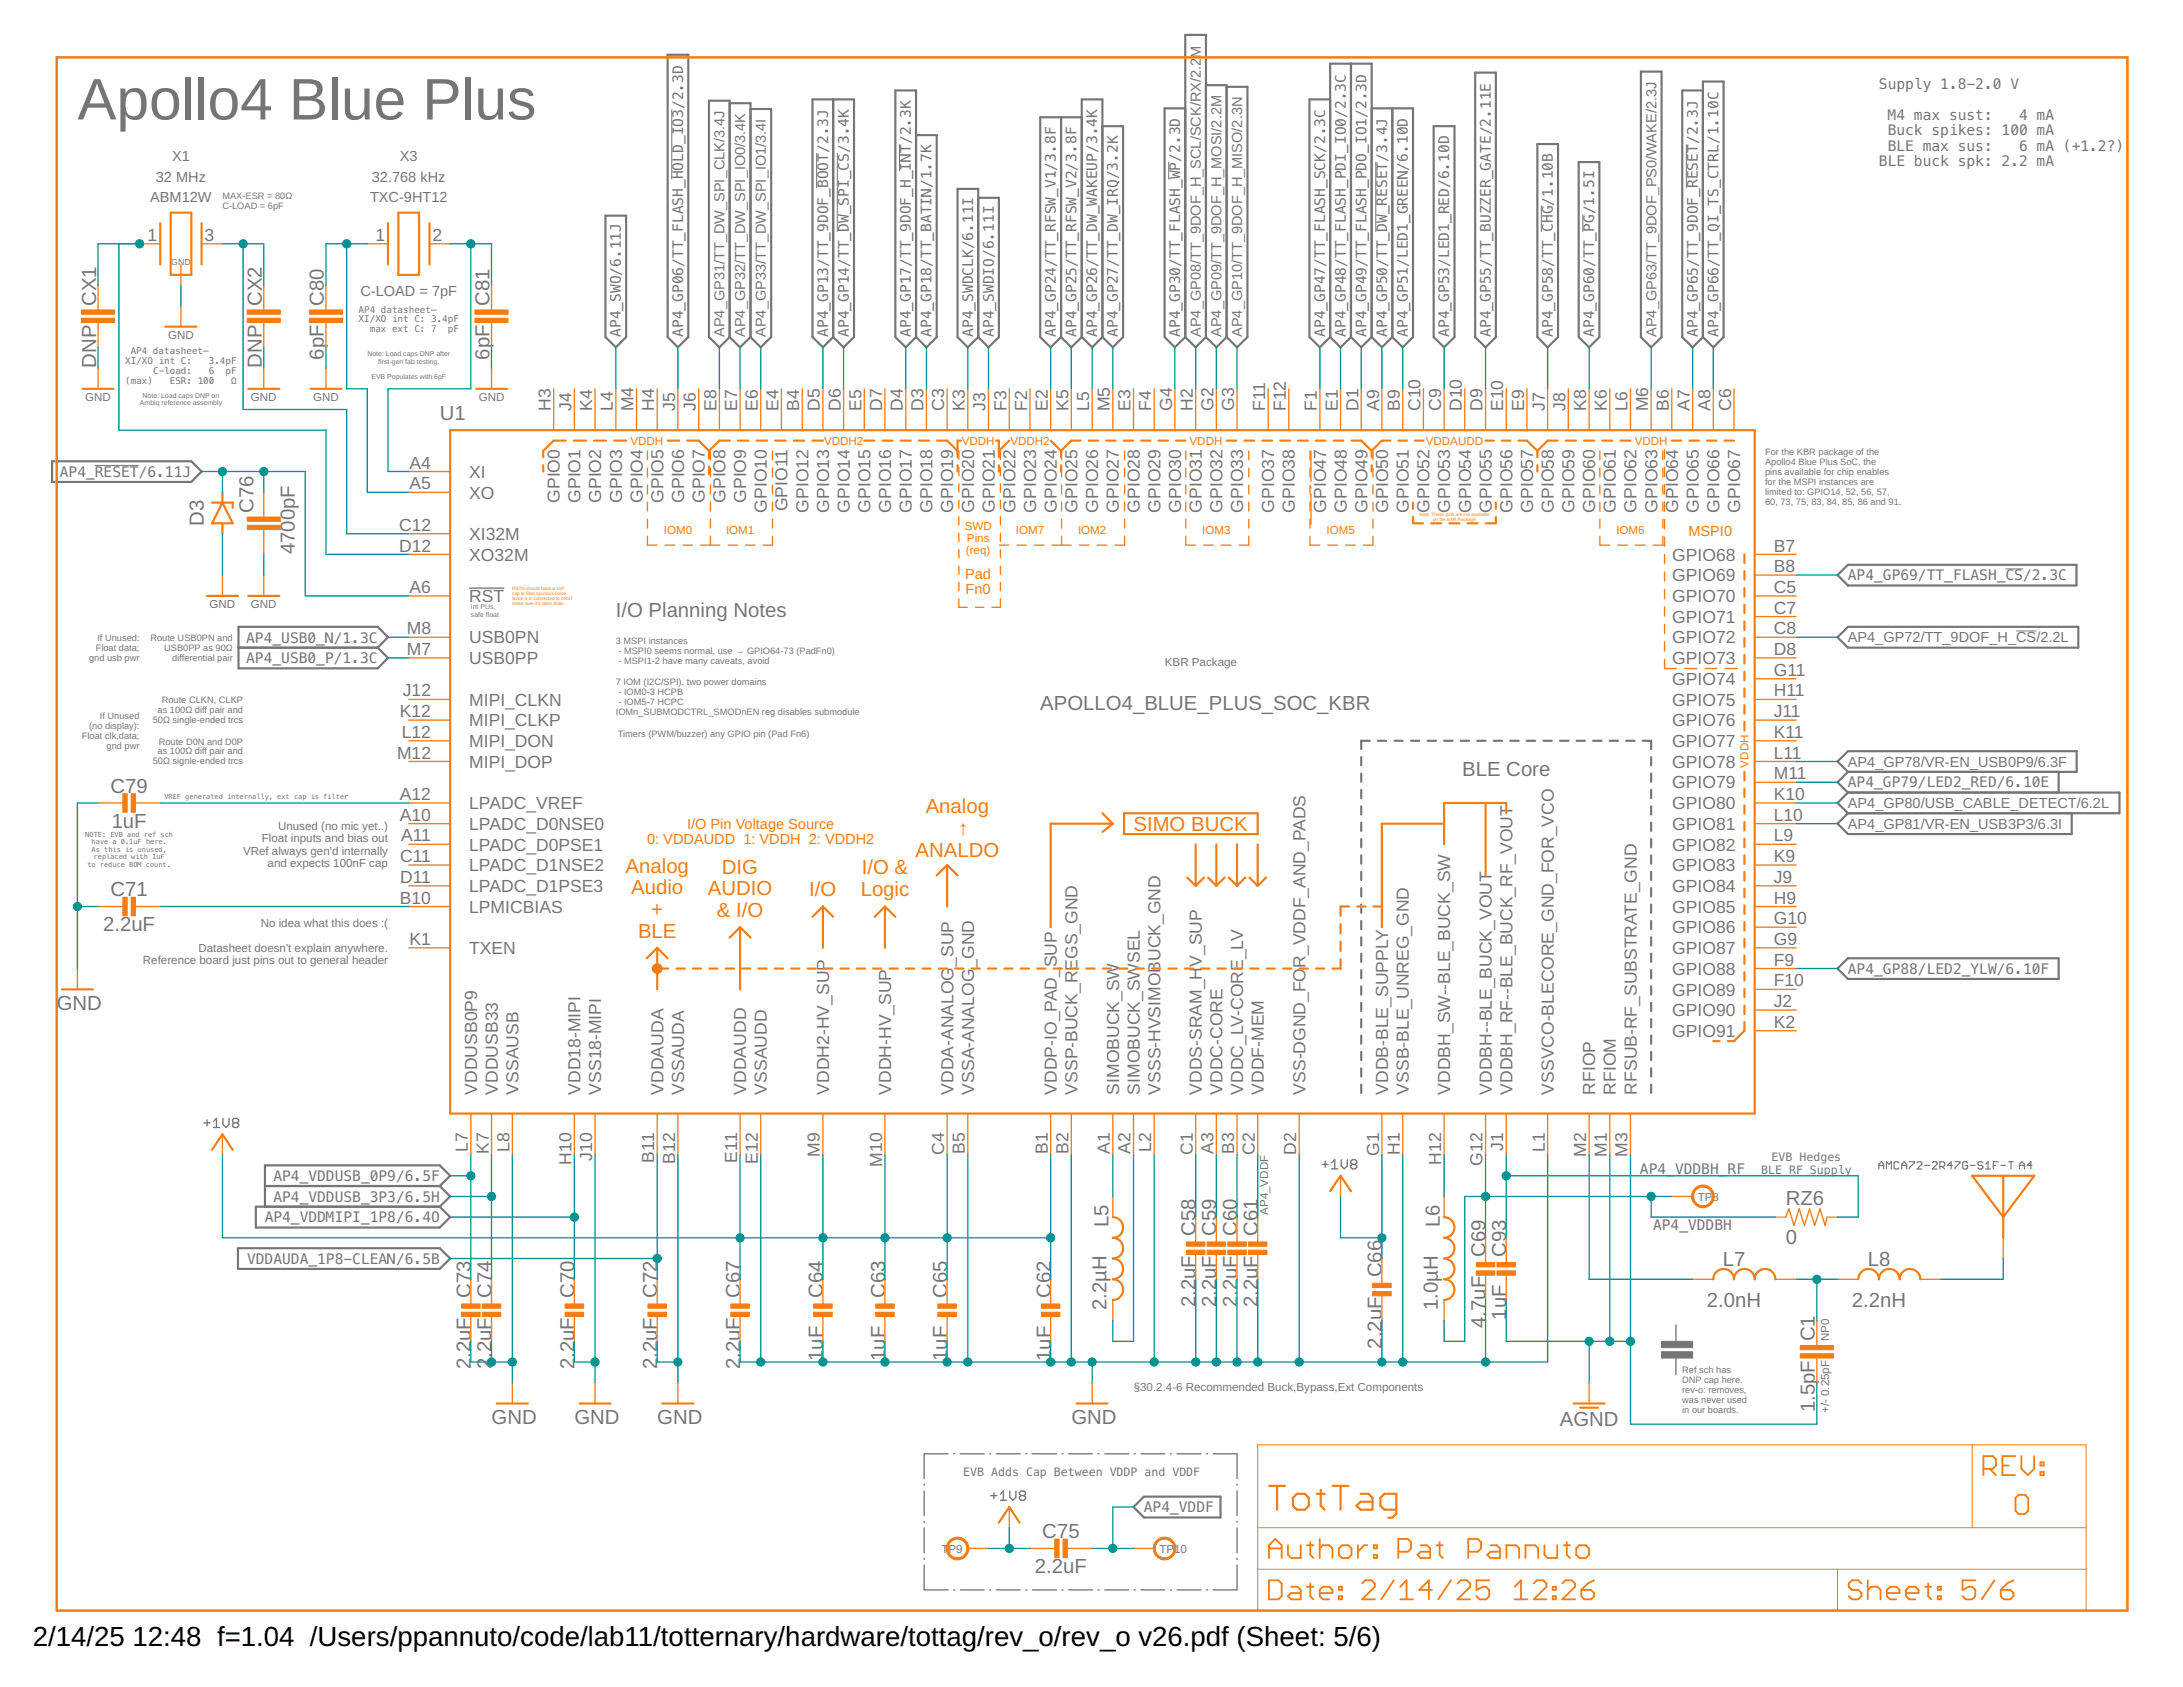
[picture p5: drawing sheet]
<svg xmlns="http://www.w3.org/2000/svg" width="279mm" height="216mm" viewBox="0 0 279 216" stroke-linecap="round" stroke-linejoin="round" font-family="sans-serif">
<defs><g id="words">
<text font-size="7.5" fill="#757575" x="9.9" y="15.3">Apollo4 Blue Plus</text>
<g font-size="3.5">
<text x="4.2" y="210.7">2/14/25</text>
<text x="17" y="210.7">12:48 f=1.04 /Users/ppannuto/code/lab11/totternary/hardware/tottag/rev_o/rev_o v26.pdf (Sheet: 5/6)</text>
</g>
<g font-size="2.6" fill="#757575">
<text x="12.3" y="39.2" transform="rotate(-90 12.3 39.2)">CX1</text>
<text x="33.5" y="39.2" transform="rotate(-90 33.5 39.2)">CX2</text>
<text x="41.4" y="39.2" transform="rotate(-90 41.4 39.2)">C80</text>
<text x="62.7" y="39.2" transform="rotate(-90 62.7 39.2)">C81</text>
<text x="12.3" y="47" transform="rotate(-90 12.3 47)">DNP</text>
<text x="33.5" y="47" transform="rotate(-90 33.5 47)">DNP</text>
<text x="41.4" y="46" transform="rotate(-90 41.4 46)">6pF</text>
<text x="62.7" y="46" transform="rotate(-90 62.7 46)">6pF</text>
<text x="56.3" y="53.7">U1</text>
<text x="32.4" y="65.7" transform="rotate(-90 32.4 65.7)">C76</text>
<text x="26.1" y="67.3" transform="rotate(-90 26.1 67.3)">D3</text>
<text x="37.7" y="71" transform="rotate(-90 37.7 71)">4700pF</text>
<text x="78.8" y="78.9">I/O Planning Notes</text>
<text x="133.1" y="90.8">APOLLO4_BLUE_PLUS_SOC_KBR</text>
<text x="14.1" y="101.4">C79</text>
<text x="187.1" y="99.3">BLE Core</text>
<text x="14.3" y="105.9">1uF</text>
<text x="13.2" y="119.2">2.2uF</text>
<text x="14.1" y="114.7">C71</text>
<text x="7.3" y="129.3">GND</text>
<text x="228.6" y="154.2">RZ6</text>
<text x="141.9" y="157.1" transform="rotate(-90 141.9 157.1)">L5</text>
<text x="153" y="158.2" transform="rotate(-90 153 158.2)">C58</text>
<text x="155.7" y="158.2" transform="rotate(-90 155.7 158.2)">C59</text>
<text x="158.3" y="158.2" transform="rotate(-90 158.3 158.2)">C60</text>
<text x="161" y="158.2" transform="rotate(-90 161 158.2)">C61</text>
<text x="184.3" y="157.1" transform="rotate(-90 184.3 157.1)">L6</text>
<text x="190.1" y="160.8" transform="rotate(-90 190.1 160.8)">C69</text>
<text x="192.8" y="160.8" transform="rotate(-90 192.8 160.8)">C93</text>
<text x="220.5" y="162">L7</text>
<text x="228.6" y="159.2">0</text>
<text x="239" y="162">L8</text>
<text x="60.3" y="166.1" transform="rotate(-90 60.3 166.1)">C73</text>
<text x="62.9" y="166.1" transform="rotate(-90 62.9 166.1)">C74</text>
<text x="73.5" y="166.1" transform="rotate(-90 73.5 166.1)">C70</text>
<text x="84.1" y="166.1" transform="rotate(-90 84.1 166.1)">C72</text>
<text x="94.7" y="166.1" transform="rotate(-90 94.7 166.1)">C67</text>
<text x="105.3" y="166.1" transform="rotate(-90 105.3 166.1)">C64</text>
<text x="113.3" y="166.1" transform="rotate(-90 113.3 166.1)">C63</text>
<text x="121.2" y="166.1" transform="rotate(-90 121.2 166.1)">C65</text>
<text x="134.5" y="166.1" transform="rotate(-90 134.5 166.1)">C62</text>
<text x="141.6" y="167.7" transform="rotate(-90 141.6 167.7)">2.2µH</text>
<text x="153" y="167.3" transform="rotate(-90 153 167.3)">2.2uF</text>
<text x="155.7" y="167.3" transform="rotate(-90 155.7 167.3)">2.2uF</text>
<text x="158.3" y="167.3" transform="rotate(-90 158.3 167.3)">2.2uF</text>
<text x="161" y="167.3" transform="rotate(-90 161 167.3)">2.2uF</text>
<text x="176.9" y="163.5" transform="rotate(-90 176.9 163.5)">C66</text>
<text x="184" y="167.7" transform="rotate(-90 184 167.7)">1.0µH</text>
<text x="218.5" y="167.3">2.0nH</text>
<text x="237" y="167.3">2.2nH</text>
<text x="60.3" y="173.8" transform="rotate(-90 60.3 173.8)">.2uF</text>
<text x="62.9" y="173.8" transform="rotate(-90 62.9 173.8)">.2uF</text>
<text x="73.5" y="173.8" transform="rotate(-90 73.5 173.8)">.2uF</text>
<text x="84.1" y="173.8" transform="rotate(-90 84.1 173.8)">.2uF</text>
<text x="176.9" y="172.6" transform="rotate(-90 176.9 172.6)">2.2uF</text>
<text x="190.1" y="170" transform="rotate(-90 190.1 170)">4.7uF</text>
<text x="192.8" y="168.9" transform="rotate(-90 192.8 168.9)">1uF</text>
<text x="232.3" y="171.7" transform="rotate(-90 232.3 171.7)">C1</text>
<text x="60.3" y="175.3" transform="rotate(-90 60.3 175.3)">2</text>
<text x="62.9" y="175.3" transform="rotate(-90 62.9 175.3)">2</text>
<text x="73.5" y="175.3" transform="rotate(-90 73.5 175.3)">2</text>
<text x="84.1" y="175.3" transform="rotate(-90 84.1 175.3)">2</text>
<text x="94.7" y="175.3" transform="rotate(-90 94.7 175.3)">2.2uF</text>
<text x="105.3" y="174.2" transform="rotate(-90 105.3 174.2)">1uF</text>
<text x="113.3" y="174.2" transform="rotate(-90 113.3 174.2)">1uF</text>
<text x="121.2" y="174.2" transform="rotate(-90 121.2 174.2)">1uF</text>
<text x="134.5" y="174.2" transform="rotate(-90 134.5 174.2)">1uF</text>
<text x="62.9" y="182.3">GND</text>
<text x="73.5" y="182.3">GND</text>
<text x="84.1" y="182.3">GND</text>
<text x="137.1" y="182.3">GND</text>
<text x="199.6" y="182.5">AGND</text>
<text x="232.3" y="180.7" transform="rotate(-90 232.3 180.7)">1.5pF</text>
<text x="133.4" y="196.8">C75</text>
<text x="132.5" y="201.4">2.2uF</text>
</g>
<g font-size="2.6" fill="#f57c10">
<text x="118.5" y="104.1">Analog</text>
<text x="122.6" y="106.9">↑</text>
<text x="145.1" y="106.3">SIMO BUCK</text>
<text x="80.1" y="111.7">Analog</text>
<text x="92.4" y="111.8">DIG</text>
<text x="110.3" y="111.9">I/O &amp;</text>
<text x="117.2" y="109.7">ANALDO</text>
<text x="80.8" y="114.4">Audio</text>
<text x="81.7" y="120">BLE</text>
<text x="83.4" y="117.2">+</text>
<text x="90.6" y="114.6">AUDIO</text>
<text x="91.8" y="117.3">&amp; I/O</text>
<text x="103.6" y="114.7">I/O</text>
<text x="110.2" y="114.7">Logic</text>
</g>
<g font-size="2.2" fill="#757575">
<text x="18.9" y="30.8">1</text>
<text x="26.2" y="30.8">3</text>
<text x="48" y="30.8">1</text>
<text x="55.3" y="30.8">2</text>
<text x="70.5" y="52.6" transform="rotate(-90 70.5 52.6)">H3</text>
<text x="73.1" y="52.6" transform="rotate(-90 73.1 52.6)">J4</text>
<text x="75.8" y="52.6" transform="rotate(-90 75.8 52.6)">K4</text>
<text x="78.4" y="52.6" transform="rotate(-90 78.4 52.6)">L4</text>
<text x="81.1" y="52.6" transform="rotate(-90 81.1 52.6)">M4</text>
<text x="83.7" y="52.6" transform="rotate(-90 83.7 52.6)">H4</text>
<text x="86.4" y="52.6" transform="rotate(-90 86.4 52.6)">J5</text>
<text x="89" y="52.6" transform="rotate(-90 89 52.6)">J6</text>
<text x="91.7" y="52.6" transform="rotate(-90 91.7 52.6)">E8</text>
<text x="94.3" y="52.6" transform="rotate(-90 94.3 52.6)">E7</text>
<text x="97" y="52.6" transform="rotate(-90 97 52.6)">E6</text>
<text x="99.6" y="52.6" transform="rotate(-90 99.6 52.6)">E4</text>
<text x="102.3" y="52.6" transform="rotate(-90 102.3 52.6)">B4</text>
<text x="104.9" y="52.6" transform="rotate(-90 104.9 52.6)">D5</text>
<text x="107.6" y="52.6" transform="rotate(-90 107.6 52.6)">D6</text>
<text x="110.3" y="52.6" transform="rotate(-90 110.3 52.6)">E5</text>
<text x="112.9" y="52.6" transform="rotate(-90 112.9 52.6)">D7</text>
<text x="115.6" y="52.6" transform="rotate(-90 115.6 52.6)">D4</text>
<text x="118.2" y="52.6" transform="rotate(-90 118.2 52.6)">D3</text>
<text x="120.9" y="52.6" transform="rotate(-90 120.9 52.6)">C3</text>
<text x="123.5" y="52.6" transform="rotate(-90 123.5 52.6)">K3</text>
<text x="126.2" y="52.6" transform="rotate(-90 126.2 52.6)">J3</text>
<text x="128.8" y="52.6" transform="rotate(-90 128.8 52.6)">F3</text>
<text x="131.5" y="52.6" transform="rotate(-90 131.5 52.6)">F2</text>
<text x="134.1" y="52.6" transform="rotate(-90 134.1 52.6)">E2</text>
<text x="136.8" y="52.6" transform="rotate(-90 136.8 52.6)">K5</text>
<text x="139.4" y="52.6" transform="rotate(-90 139.4 52.6)">L5</text>
<text x="142.1" y="52.6" transform="rotate(-90 142.1 52.6)">M5</text>
<text x="144.7" y="52.6" transform="rotate(-90 144.7 52.6)">E3</text>
<text x="147.4" y="52.6" transform="rotate(-90 147.4 52.6)">F4</text>
<text x="150" y="52.6" transform="rotate(-90 150 52.6)">G4</text>
<text x="152.7" y="52.6" transform="rotate(-90 152.7 52.6)">H2</text>
<text x="155.3" y="52.6" transform="rotate(-90 155.3 52.6)">G2</text>
<text x="158" y="52.6" transform="rotate(-90 158 52.6)">G3</text>
<text x="161.9" y="52.6" transform="rotate(-90 161.9 52.6)">F11</text>
<text x="164.6" y="52.6" transform="rotate(-90 164.6 52.6)">F12</text>
<text x="168.6" y="52.6" transform="rotate(-90 168.6 52.6)">F1</text>
<text x="171.2" y="52.6" transform="rotate(-90 171.2 52.6)">E1</text>
<text x="173.9" y="52.6" transform="rotate(-90 173.9 52.6)">D1</text>
<text x="176.5" y="52.6" transform="rotate(-90 176.5 52.6)">A9</text>
<text x="179.2" y="52.6" transform="rotate(-90 179.2 52.6)">B9</text>
<text x="181.8" y="52.6" transform="rotate(-90 181.8 52.6)">C10</text>
<text x="184.5" y="52.6" transform="rotate(-90 184.5 52.6)">C9</text>
<text x="187.1" y="52.6" transform="rotate(-90 187.1 52.6)">D10</text>
<text x="189.8" y="52.6" transform="rotate(-90 189.8 52.6)">D9</text>
<text x="192.4" y="52.6" transform="rotate(-90 192.4 52.6)">E10</text>
<text x="195.1" y="52.6" transform="rotate(-90 195.1 52.6)">E9</text>
<text x="197.7" y="52.6" transform="rotate(-90 197.7 52.6)">J7</text>
<text x="200.4" y="52.6" transform="rotate(-90 200.4 52.6)">J8</text>
<text x="203" y="52.6" transform="rotate(-90 203 52.6)">K8</text>
<text x="205.7" y="52.6" transform="rotate(-90 205.7 52.6)">K6</text>
<text x="208.3" y="52.6" transform="rotate(-90 208.3 52.6)">L6</text>
<text x="211" y="52.6" transform="rotate(-90 211 52.6)">M6</text>
<text x="213.6" y="52.6" transform="rotate(-90 213.6 52.6)">B6</text>
<text x="216.3" y="52.6" transform="rotate(-90 216.3 52.6)">A7</text>
<text x="218.9" y="52.6" transform="rotate(-90 218.9 52.6)">A8</text>
<text x="221.6" y="52.6" transform="rotate(-90 221.6 52.6)">C6</text>
<text x="52.4" y="60">A4</text>
<text x="52.4" y="62.6">A5</text>
<text x="60.1" y="61.1">XI</text>
<text x="60.1" y="63.8">XO</text>
<text x="71.7" y="64.4" transform="rotate(-90 71.7 64.4)">GPIO0</text>
<text x="74.3" y="64.4" transform="rotate(-90 74.3 64.4)">GPIO1</text>
<text x="77" y="64.4" transform="rotate(-90 77 64.4)">GPIO2</text>
<text x="79.6" y="64.4" transform="rotate(-90 79.6 64.4)">GPIO3</text>
<text x="82.3" y="64.4" transform="rotate(-90 82.3 64.4)">GPIO4</text>
<text x="84.9" y="64.4" transform="rotate(-90 84.9 64.4)">GPIO5</text>
<text x="87.6" y="64.4" transform="rotate(-90 87.6 64.4)">GPIO6</text>
<text x="90.2" y="64.4" transform="rotate(-90 90.2 64.4)">GPIO7</text>
<text x="92.9" y="64.4" transform="rotate(-90 92.9 64.4)">GPIO8</text>
<text x="95.5" y="64.4" transform="rotate(-90 95.5 64.4)">GPIO9</text>
<text x="98.2" y="65.6" transform="rotate(-90 98.2 65.6)">GPIO10</text>
<text x="100.8" y="65.4" transform="rotate(-90 100.8 65.4)">GPIO11</text>
<text x="103.5" y="65.6" transform="rotate(-90 103.5 65.6)">GPIO12</text>
<text x="106.1" y="65.6" transform="rotate(-90 106.1 65.6)">GPIO13</text>
<text x="108.8" y="65.6" transform="rotate(-90 108.8 65.6)">GPIO14</text>
<text x="111.4" y="65.6" transform="rotate(-90 111.4 65.6)">GPIO15</text>
<text x="114.1" y="65.6" transform="rotate(-90 114.1 65.6)">GPIO16</text>
<text x="116.7" y="65.6" transform="rotate(-90 116.7 65.6)">GPIO17</text>
<text x="119.4" y="65.6" transform="rotate(-90 119.4 65.6)">GPIO18</text>
<text x="122" y="65.6" transform="rotate(-90 122 65.6)">GPIO19</text>
<text x="124.7" y="65.6" transform="rotate(-90 124.7 65.6)">GPIO20</text>
<text x="127.3" y="65.6" transform="rotate(-90 127.3 65.6)">GPIO21</text>
<text x="130" y="65.6" transform="rotate(-90 130 65.6)">GPIO22</text>
<text x="132.6" y="65.6" transform="rotate(-90 132.6 65.6)">GPIO23</text>
<text x="135.3" y="65.6" transform="rotate(-90 135.3 65.6)">GPIO24</text>
<text x="137.9" y="65.6" transform="rotate(-90 137.9 65.6)">GPIO25</text>
<text x="140.6" y="65.6" transform="rotate(-90 140.6 65.6)">GPIO26</text>
<text x="143.2" y="65.6" transform="rotate(-90 143.2 65.6)">GPIO27</text>
<text x="145.9" y="65.6" transform="rotate(-90 145.9 65.6)">GPIO28</text>
<text x="148.5" y="65.6" transform="rotate(-90 148.5 65.6)">GPIO29</text>
<text x="151.2" y="65.6" transform="rotate(-90 151.2 65.6)">GPIO30</text>
<text x="153.8" y="65.6" transform="rotate(-90 153.8 65.6)">GPIO31</text>
<text x="156.5" y="65.6" transform="rotate(-90 156.5 65.6)">GPIO32</text>
<text x="159.1" y="65.6" transform="rotate(-90 159.1 65.6)">GPIO33</text>
<text x="163.1" y="65.6" transform="rotate(-90 163.1 65.6)">GPIO37</text>
<text x="165.7" y="65.6" transform="rotate(-90 165.7 65.6)">GPIO38</text>
<text x="169.7" y="65.6" transform="rotate(-90 169.7 65.6)">GPIO47</text>
<text x="172.4" y="65.6" transform="rotate(-90 172.4 65.6)">GPIO48</text>
<text x="175" y="65.6" transform="rotate(-90 175 65.6)">GPIO49</text>
<text x="177.7" y="65.6" transform="rotate(-90 177.7 65.6)">GPIO50</text>
<text x="180.3" y="65.6" transform="rotate(-90 180.3 65.6)">GPIO51</text>
<text x="183" y="65.6" transform="rotate(-90 183 65.6)">GPIO52</text>
<text x="185.6" y="65.6" transform="rotate(-90 185.6 65.6)">GPIO53</text>
<text x="188.3" y="65.6" transform="rotate(-90 188.3 65.6)">GPIO54</text>
<text x="190.9" y="65.6" transform="rotate(-90 190.9 65.6)">GPIO55</text>
<text x="193.6" y="65.6" transform="rotate(-90 193.6 65.6)">GPIO56</text>
<text x="196.2" y="65.6" transform="rotate(-90 196.2 65.6)">GPIO57</text>
<text x="198.9" y="65.6" transform="rotate(-90 198.9 65.6)">GPIO58</text>
<text x="201.5" y="65.6" transform="rotate(-90 201.5 65.6)">GPIO59</text>
<text x="204.2" y="65.6" transform="rotate(-90 204.2 65.6)">GPIO60</text>
<text x="206.8" y="65.6" transform="rotate(-90 206.8 65.6)">GPIO61</text>
<text x="209.5" y="65.6" transform="rotate(-90 209.5 65.6)">GPIO62</text>
<text x="212.1" y="65.6" transform="rotate(-90 212.1 65.6)">GPIO63</text>
<text x="214.8" y="65.6" transform="rotate(-90 214.8 65.6)">GPIO64</text>
<text x="217.4" y="65.6" transform="rotate(-90 217.4 65.6)">GPIO65</text>
<text x="220.1" y="65.6" transform="rotate(-90 220.1 65.6)">GPIO66</text>
<text x="222.7" y="65.6" transform="rotate(-90 222.7 65.6)">GPIO67</text>
<text x="51.1" y="67.9">C12</text>
<text x="51.1" y="70.6">D12</text>
<text x="60.1" y="69.1">XI32M</text>
<text x="60.1" y="71.8">XO32M</text>
<text x="214" y="71.7">GPIO68</text>
<text x="227" y="70.6">B7</text>
<text x="52.4" y="75.9">A6</text>
<text x="60.1" y="77.1">RST</text>
<text x="214" y="74.4">GPIO69</text>
<text x="214" y="77">GPIO70</text>
<text x="227" y="73.2">B8</text>
<text x="227" y="75.9">C5</text>
<text x="52.1" y="81.2">M8</text>
<text x="52.1" y="83.8">M7</text>
<text x="60.1" y="82.4">USB0PN</text>
<text x="214" y="79.7">GPIO71</text>
<text x="214" y="82.3">GPIO72</text>
<text x="227" y="78.5">C7</text>
<text x="227" y="81.2">C8</text>
<text x="227" y="83.8">D8</text>
<text x="51.6" y="89.1">J12</text>
<text x="60.1" y="85">USB0PP</text>
<text x="214" y="85">GPIO73</text>
<text x="214" y="87.7">GPIO74</text>
<text x="227" y="86.5">G11</text>
<text x="227" y="89.1">H11</text>
<text x="51.2" y="91.8">K12</text>
<text x="51.4" y="94.4">L12</text>
<text x="60.1" y="90.3">MIPI_CLKN</text>
<text x="60.1" y="93">MIPI_CLKP</text>
<text x="60.1" y="95.6">MIPI_DON</text>
<text x="214" y="90.3">GPIO75</text>
<text x="214" y="93">GPIO76</text>
<text x="214" y="95.6">GPIO77</text>
<text x="227" y="91.8">J11</text>
<text x="227" y="94.4">K11</text>
<text x="50.8" y="97.1">M12</text>
<text x="60.1" y="98.3">MIPI_DOP</text>
<text x="214" y="98.3">GPIO78</text>
<text x="214" y="100.9">GPIO79</text>
<text x="227" y="97.1">L11</text>
<text x="227" y="99.7">M11</text>
<text x="51.2" y="102.4">A12</text>
<text x="51.2" y="105">A10</text>
<text x="51.3" y="107.7">A11</text>
<text x="60.1" y="103.6">LPADC_VREF</text>
<text x="60.1" y="106.2">LPADC_D0NSE0</text>
<text x="214" y="103.6">GPIO80</text>
<text x="214" y="106.2">GPIO81</text>
<text x="227" y="102.4">K10</text>
<text x="227" y="105">L10</text>
<text x="227" y="107.7">L9</text>
<text x="51.2" y="110.3">C11</text>
<text x="51.2" y="113">D11</text>
<text x="60.1" y="108.9">LPADC_D0PSE1</text>
<text x="60.1" y="111.5">LPADC_D1NSE2</text>
<text x="214" y="108.9">GPIO82</text>
<text x="214" y="111.5">GPIO83</text>
<text x="227" y="110.3">K9</text>
<text x="227" y="113">J9</text>
<text x="51.2" y="115.6">B10</text>
<text x="60.1" y="114.2">LPADC_D1PSE3</text>
<text x="60.1" y="116.8">LPMICBIAS</text>
<text x="214" y="114.2">GPIO84</text>
<text x="214" y="116.8">GPIO85</text>
<text x="214" y="119.5">GPIO86</text>
<text x="227" y="115.6">H9</text>
<text x="227" y="118.3">G10</text>
<text x="52.4" y="120.9">K1</text>
<text x="60.1" y="122.1">TXEN</text>
<text x="214" y="122.1">GPIO87</text>
<text x="214" y="124.8">GPIO88</text>
<text x="227" y="120.9">G9</text>
<text x="227" y="123.6">F9</text>
<text x="214" y="127.4">GPIO89</text>
<text x="214" y="130.1">GPIO90</text>
<text x="227" y="126.2">F10</text>
<text x="227" y="128.9">J2</text>
<text x="227" y="131.5">K2</text>
<text x="214" y="132.7">GPIO91</text>
<text x="61.1" y="140.1" transform="rotate(-90 61.1 140.1)">VDDUSB0P9</text>
<text x="63.7" y="140.1" transform="rotate(-90 63.7 140.1)">VDDUSB33</text>
<text x="66.4" y="140.1" transform="rotate(-90 66.4 140.1)">VSSAUSB</text>
<text x="74.3" y="140.1" transform="rotate(-90 74.3 140.1)">VDD18-MIPI</text>
<text x="77" y="140.1" transform="rotate(-90 77 140.1)">VSS18-MIPI</text>
<text x="84.9" y="140.1" transform="rotate(-90 84.9 140.1)">VDDAUDA</text>
<text x="87.6" y="140.1" transform="rotate(-90 87.6 140.1)">VSSAUDA</text>
<text x="95.5" y="140.1" transform="rotate(-90 95.5 140.1)">VDDAUDD</text>
<text x="98.2" y="140.1" transform="rotate(-90 98.2 140.1)">VSSAUDD</text>
<text x="106.1" y="140.1" transform="rotate(-90 106.1 140.1)">VDDH2-HV_SUP</text>
<text x="114.1" y="140.1" transform="rotate(-90 114.1 140.1)">VDDH-HV_SUP</text>
<text x="122" y="140.1" transform="rotate(-90 122 140.1)">VDDA-ANALOG_SUP</text>
<text x="124.7" y="140.1" transform="rotate(-90 124.7 140.1)">VSSA-ANALOG_GND</text>
<text x="135.3" y="140.1" transform="rotate(-90 135.3 140.1)">VDDP-IO_PAD_SUP</text>
<text x="137.9" y="140.1" transform="rotate(-90 137.9 140.1)">VSSP-BUCK_REGS_GND</text>
<text x="143.2" y="140.1" transform="rotate(-90 143.2 140.1)">SIMOBUCK_SW</text>
<text x="145.9" y="140.1" transform="rotate(-90 145.9 140.1)">SIMOBUCK_SWSEL</text>
<text x="148.5" y="140.1" transform="rotate(-90 148.5 140.1)">VSSS-HVSIMOBUCK_GND</text>
<text x="153.8" y="140.1" transform="rotate(-90 153.8 140.1)">VDDS-SRAM_HV_SUP</text>
<text x="156.5" y="140.1" transform="rotate(-90 156.5 140.1)">VDDC-CORE</text>
<text x="159.1" y="140.1" transform="rotate(-90 159.1 140.1)">VDDC_LV-CORE_LV</text>
<text x="161.8" y="140.1" transform="rotate(-90 161.8 140.1)">VDDF-MEM</text>
<text x="167.1" y="140.1" transform="rotate(-90 167.1 140.1)">VSS-DGND_FOR_VDDF_AND_PADS</text>
<text x="177.7" y="140.1" transform="rotate(-90 177.7 140.1)">VDDB-BLE_SUPPLY</text>
<text x="180.3" y="140.1" transform="rotate(-90 180.3 140.1)">VSSB-BLE_UNREG_GND</text>
<text x="185.6" y="140.1" transform="rotate(-90 185.6 140.1)">VDDBH_SW--BLE_BUCK_SW</text>
<text x="190.9" y="140.1" transform="rotate(-90 190.9 140.1)">VDDBH--BLE_BUCK_VOUT</text>
<text x="193.6" y="140.1" transform="rotate(-90 193.6 140.1)">VDDBH_RF--BLE_BUCK_RF_VOUT</text>
<text x="198.9" y="140.1" transform="rotate(-90 198.9 140.1)">VSSVCO-BLECORE_GND_FOR_VCO</text>
<text x="204.2" y="140.1" transform="rotate(-90 204.2 140.1)">RFIOP</text>
<text x="206.8" y="140.1" transform="rotate(-90 206.8 140.1)">RFIOM</text>
<text x="209.5" y="140.1" transform="rotate(-90 209.5 140.1)">RFSUB-RF_SUBSTRATE_GND</text>
<text x="59.9" y="147.4" transform="rotate(-90 59.9 147.4)">L7</text>
<text x="62.5" y="147.7" transform="rotate(-90 62.5 147.7)">K7</text>
<text x="65.2" y="147.4" transform="rotate(-90 65.2 147.4)">L8</text>
<text x="73.1" y="149.1" transform="rotate(-90 73.1 149.1)">H10</text>
<text x="75.8" y="148.6" transform="rotate(-90 75.8 148.6)">J10</text>
<text x="83.7" y="148.8" transform="rotate(-90 83.7 148.8)">B11</text>
<text x="86.4" y="149" transform="rotate(-90 86.4 149)">B12</text>
<text x="94.3" y="148.8" transform="rotate(-90 94.3 148.8)">E11</text>
<text x="97" y="149" transform="rotate(-90 97 149)">E12</text>
<text x="104.9" y="148.1" transform="rotate(-90 104.9 148.1)">M9</text>
<text x="112.9" y="149.3" transform="rotate(-90 112.9 149.3)">M10</text>
<text x="120.9" y="147.8" transform="rotate(-90 120.9 147.8)">C4</text>
<text x="123.5" y="147.7" transform="rotate(-90 123.5 147.7)">B5</text>
<text x="134.1" y="147.7" transform="rotate(-90 134.1 147.7)">B1</text>
<text x="136.8" y="147.7" transform="rotate(-90 136.8 147.7)">B2</text>
<text x="142.1" y="147.7" transform="rotate(-90 142.1 147.7)">A1</text>
<text x="144.7" y="147.7" transform="rotate(-90 144.7 147.7)">A2</text>
<text x="147.4" y="147.4" transform="rotate(-90 147.4 147.4)">L2</text>
<text x="152.7" y="147.8" transform="rotate(-90 152.7 147.8)">C1</text>
<text x="155.3" y="147.7" transform="rotate(-90 155.3 147.7)">A3</text>
<text x="158" y="147.7" transform="rotate(-90 158 147.7)">B3</text>
<text x="160.6" y="147.8" transform="rotate(-90 160.6 147.8)">C2</text>
<text x="165.9" y="147.8" transform="rotate(-90 165.9 147.8)">D2</text>
<text x="176.5" y="147.9" transform="rotate(-90 176.5 147.9)">G1</text>
<text x="179.2" y="147.8" transform="rotate(-90 179.2 147.8)">H1</text>
<text x="184.5" y="149.1" transform="rotate(-90 184.5 149.1)">H12</text>
<text x="189.8" y="149.2" transform="rotate(-90 189.8 149.2)">G12</text>
<text x="192.4" y="147.3" transform="rotate(-90 192.4 147.3)">J1</text>
<text x="197.7" y="147.4" transform="rotate(-90 197.7 147.4)">L1</text>
<text x="203" y="148.1" transform="rotate(-90 203 148.1)">M2</text>
<text x="205.7" y="148.1" transform="rotate(-90 205.7 148.1)">M1</text>
<text x="208.3" y="148.1" transform="rotate(-90 208.3 148.1)">M3</text>
</g>
<g font-size="1.9" fill="#757575">
<text x="240.5" y="11.3">Supply 1.8-2.0 V</text>
<text x="241.6" y="15.3">M4 max sust:</text>
<text x="241.6" y="17.3">Buck spikes: 100 mA</text>
<text x="258.4" y="15.3">4 mA</text>
<text x="19.9" y="23.3">32 MHz</text>
<text x="22" y="20.6">X1</text>
<text x="47.6" y="23.3">32.768 kHz</text>
<text x="51.2" y="20.6">X3</text>
<text x="240.5" y="21.3">BLE buck spk: 2.2 mA</text>
<text x="241.6" y="19.3">BLE max sus:</text>
<text x="258.4" y="19.3">6 mA (+1.2?)</text>
<text x="19.2" y="25.9">ABM12W</text>
<text x="47.4" y="25.9">TXC-9HT12</text>
<text x="46.1" y="37.8">C-LOAD = 7pF</text>
<text x="79.5" y="43.1" transform="rotate(-90 79.5 43.1)">AP4_SWO/6.11J</text>
<text x="87.4" y="43.1" transform="rotate(-90 87.4 43.1)">AP4_GP06/TT_FLASH_HOLD_IO3/2.3D</text>
<text x="92.7" y="43.1" transform="rotate(-90 92.7 43.1)">AP4_GP31/TT_DW_SPI_CLK/3.4J</text>
<text x="95.4" y="43.1" transform="rotate(-90 95.4 43.1)">AP4_GP32/TT_DW_SPI_IO0/3.4K</text>
<text x="98" y="43.1" transform="rotate(-90 98 43.1)">AP4_GP33/TT_DW_SPI_IO1/3.4I</text>
<text x="106" y="43.1" transform="rotate(-90 106 43.1)">AP4_GP13/TT_9DOF_BOOT/2.3J</text>
<text x="108.6" y="43.1" transform="rotate(-90 108.6 43.1)">AP4_GP14/TT_DW_SPI_CS/3.4K</text>
<text x="116.6" y="43.1" transform="rotate(-90 116.6 43.1)">AP4_GP17/TT_9DOF_H_INT/2.3K</text>
<text x="119.2" y="43.1" transform="rotate(-90 119.2 43.1)">AP4_GP18/TT_BATIN/1.7K</text>
<text x="124.5" y="43.1" transform="rotate(-90 124.5 43.1)">AP4_SWDCLK/6.11I</text>
<text x="127.2" y="43.1" transform="rotate(-90 127.2 43.1)">AP4_SWDIO/6.11I</text>
<text x="135.1" y="43.1" transform="rotate(-90 135.1 43.1)">AP4_GP24/TT_RFSW_V1/3.8F</text>
<text x="137.8" y="43.1" transform="rotate(-90 137.8 43.1)">AP4_GP25/TT_RFSW_V2/3.8F</text>
<text x="140.4" y="43.1" transform="rotate(-90 140.4 43.1)">AP4_GP26/TT_DW_WAKEUP/3.4K</text>
<text x="143.1" y="43.1" transform="rotate(-90 143.1 43.1)">AP4_GP27/TT_DW_IRQ/3.2K</text>
<text x="151" y="43.1" transform="rotate(-90 151 43.1)">AP4_GP30/TT_FLASH_WP/2.3D</text>
<text x="153.7" y="43.1" transform="rotate(-90 153.7 43.1)">AP4_GP08/TT_9DOF_H_SCL/SCK/RX/2.2M</text>
<text x="156.3" y="43.1" transform="rotate(-90 156.3 43.1)">AP4_GP09/TT_9DOF_H_MOSI/2.2M</text>
<text x="159" y="43.1" transform="rotate(-90 159 43.1)">AP4_GP10/TT_9DOF_H_MISO/2.3N</text>
<text x="169.6" y="43.1" transform="rotate(-90 169.6 43.1)">AP4_GP47/TT_FLASH_SCK/2.3C</text>
<text x="172.2" y="43.1" transform="rotate(-90 172.2 43.1)">AP4_GP48/TT_FLASH_PDI_IO0/2.3C</text>
<text x="174.9" y="43.1" transform="rotate(-90 174.9 43.1)">AP4_GP49/TT_FLASH_PDO_IO1/2.3D</text>
<text x="177.5" y="43.1" transform="rotate(-90 177.5 43.1)">AP4_GP50/TT_DW_RESET/3.4J</text>
<text x="180.2" y="43.1" transform="rotate(-90 180.2 43.1)">AP4_GP51/LED1_GREEN/6.10D</text>
<text x="185.5" y="43.1" transform="rotate(-90 185.5 43.1)">AP4_GP53/LED1_RED/6.10D</text>
<text x="190.8" y="43.1" transform="rotate(-90 190.8 43.1)">AP4_GP55/TT_BUZZER_GATE/2.11E</text>
<text x="198.7" y="43.1" transform="rotate(-90 198.7 43.1)">AP4_GP58/TT_CHG/1.10B</text>
<text x="204" y="43.1" transform="rotate(-90 204 43.1)">AP4_GP60/TT_PG/1.5I</text>
<text x="212" y="43.1" transform="rotate(-90 212 43.1)">AP4_GP63/TT_9DOF_PS0/WAKE/2.3J</text>
<text x="217.3" y="43.1" transform="rotate(-90 217.3 43.1)">AP4_GP65/TT_9DOF_RESET/2.3J</text>
<text x="219.9" y="43.1" transform="rotate(-90 219.9 43.1)">AP4_GP66/TT_QI_TS_CTRL/1.10C</text>
<text x="7.7" y="61">AP4_RESET/6.11J</text>
<text x="236.5" y="74.3">AP4_GP69/TT_FLASH_CS/2.3C</text>
<text x="31.5" y="82.2">AP4_USB0_N/1.3C</text>
<text x="236.5" y="82.2">AP4_GP72/TT_9DOF_H_CS/2.2L</text>
<text x="31.5" y="84.9">AP4_USB0_P/1.3C</text>
<text x="236.5" y="100.8">AP4_GP79/LED2_RED/6.10E</text>
<text x="236.5" y="98.1">AP4_GP78/VR-EN_USB0P9/6.3F</text>
<text x="236.5" y="106.1">AP4_GP81/VR-EN_USB3P3/6.3I</text>
<text x="236.5" y="103.4">AP4_GP80/USB_CABLE_DETECT/6.2L</text>
<text x="236.5" y="124.6">AP4_GP88/LED2_YLW/6.10F</text>
<text x="35" y="151.1">AP4_VDDUSB_0P9/6.5F</text>
<text x="35" y="153.8">AP4_VDDUSB_3P3/6.5H</text>
<text x="209.9" y="150.2">AP4_VDDBH_RF</text>
<text x="31.6" y="161.7">VDDAUDA_1P8-CLEAN/6.5B</text>
<text x="33.9" y="156.4">AP4_VDDMIPI_1P8/6.4O</text>
<text x="211.6" y="157.4">AP4_VDDBH</text>
<text x="146.4" y="193.5">AP4_VDDF</text>
</g>
<g font-size="1.9" fill="#f57c10">
<text x="216.1" y="68.6">MSPI0</text>
<text x="123.5" y="74.1">Pad</text>
<text x="123.6" y="76.1">Fn0</text>
<text x="88" y="106.1">I/O Pin Voltage Source</text>
<text x="82.8" y="108.1">0: VDDAUDD 1: VDDH 2: VDDH2</text>
</g>
<g font-size="1.5" fill="#757575">
<text x="21.5" y="43.4">GND</text>
<text x="10.9" y="51.3">GND</text>
<text x="32.1" y="51.3">GND</text>
<text x="40.1" y="51.3">GND</text>
<text x="61.3" y="51.3">GND</text>
<text x="26.8" y="77.8">GND</text>
<text x="32.1" y="77.8">GND</text>
<text x="149.1" y="85.3">KBR Package</text>
<text x="33.5" y="107.8">Float inputs and bias out</text>
<text x="35.6" y="106.2">Unused (no mic yet..)</text>
<text x="31.1" y="109.4">VRef always gen'd internally</text>
<text x="34.3" y="111">and expects 100nF cap</text>
<text x="33.4" y="118.7">No idea what this does :(</text>
<text x="18.3" y="123.4">Reference board just pins out to general header</text>
<text x="25.4" y="121.8">Datasheet doesn't explain anywhere.</text>
<text x="226.7" y="148.6">EVB Hedges</text>
<text x="162.3" y="155.5" transform="rotate(-90 162.3 155.5)">AP4_VDDF</text>
<text x="217.3" y="153.6">TP8</text>
<text x="225.4" y="150.2">BLE RF Supply</text>
<text x="234.1" y="171.7" transform="rotate(-90 234.1 171.7)">NP0</text>
<text x="145.1" y="178">§30.2.4-6 Recommended Buck,Bypass,Ext Components</text>
<text x="234.1" y="180.8" transform="rotate(-90 234.1 180.8)">+/- 0.25pF</text>
<text x="123.3" y="188.9">EVB Adds Cap Between VDDP and VDDF</text>
<text x="120.5" y="198.7">TP9</text>
<text x="148.4" y="198.7">TP10</text>
</g>
<g font-size="1.5" fill="#f57c10">
<text x="80.7" y="56.9">VDDH</text>
<text x="105.5" y="56.9">VDDH2</text>
<text x="123.1" y="56.9">VDDH</text>
<text x="129.3" y="56.9">VDDH2</text>
<text x="152.3" y="56.9">VDDH</text>
<text x="182.5" y="56.9">VDDAUDD</text>
<text x="209.2" y="56.9">VDDH</text>
<text x="85" y="68.3">IOM0</text>
<text x="92.9" y="68.3">IOM1</text>
<text x="123.5" y="67.8">SWD</text>
<text x="123.6" y="71">(req)</text>
<text x="123.8" y="69.4">Pins</text>
<text x="130" y="68.3">IOM7</text>
<text x="138" y="68.3">IOM2</text>
<text x="153.9" y="68.3">IOM3</text>
<text x="169.8" y="68.3">IOM5</text>
<text x="206.9" y="68.3">IOM6</text>
<text x="223.8" y="98.2" transform="rotate(-90 223.8 98.2)">VDDH</text>
</g>
<g font-size="1.2" fill="#757575">
<text x="28.5" y="26.7">C-LOAD = 6pF</text>
<text x="28.5" y="25.4">MAX-ESR = 80Ω</text>
<text x="45.9" y="40">AP4 datasheet—</text>
<text x="45.9" y="41.3">XI/XO int C: 3.4pF</text>
<text x="16" y="46.6">XI/XO int C:</text>
<text x="16.7" y="45.3">AP4 datasheet—</text>
<text x="19.6" y="47.8">C-load:</text>
<text x="26.7" y="46.6">3.4pF</text>
<text x="26.7" y="47.8">6</text>
<text x="28.9" y="47.8">pF</text>
<text x="47.3" y="42.5">max ext C: 7</text>
<text x="57.3" y="42.5">pF</text>
<text x="16" y="49.1">(max)</text>
<text x="21.7" y="49.1">ESR: 100</text>
<text x="29.6" y="49.1">Ω</text>
<text x="225.9" y="58.3">For the KBR package of the</text>
<text x="225.9" y="59.6">Apollo4 Blue Plus SoC, the</text>
<text x="225.9" y="60.8">pins available for chip enables</text>
<text x="225.9" y="62.1">for the MSPI instances are</text>
<text x="225.9" y="63.4">limited to: GPIO14, 52, 56, 57,</text>
<text x="225.9" y="64.6">60, 73, 75, 83, 84, 85, 86 and 91.</text>
<text x="12.3" y="83.3">Float data;</text>
<text x="12.5" y="82">If Unused:</text>
<text x="19.2" y="82">Route USB0PN and</text>
<text x="21" y="83.3">USB0PP as 90Ω</text>
<text x="78.8" y="82.4">3 MSPI instances</text>
<text x="79.1" y="83.7">- MSPI0 seems normal, use → GPIO64-73 (PadFn0)</text>
<text x="11.4" y="84.6">gnd usb pwr</text>
<text x="20.7" y="90">Route CLKN, CLKP</text>
<text x="22" y="84.6">differential pair</text>
<text x="78.8" y="87.7">7 IOM (I2C/SPI), two power domains</text>
<text x="79.1" y="84.9">- MSPI1-2 have many caveats, avoid</text>
<text x="79.1" y="89">- IOM0-3 HCPB</text>
<text x="10.5" y="94.5">Float clk,data;</text>
<text x="11.4" y="93.3">(no display):</text>
<text x="12.8" y="92">If Unused</text>
<text x="13.6" y="95.8">gnd pwr</text>
<text x="19.6" y="92.5">50Ω single-ended trcs</text>
<text x="20.2" y="91.3">as 100Ω diff pair and</text>
<text x="20.3" y="95.3">Route D0N and D0P</text>
<text x="78.8" y="91.5">IOMn_SUBMODCTRL_SMODnEN reg disables submodule</text>
<text x="79.1" y="94.3">Timers (PWM/buzzer) any GPIO pin (Pad Fn6)</text>
<text x="79.1" y="90.2">- IOM5-7 HCPC</text>
<text x="19.6" y="97.8">50Ω signle-ended trcs</text>
<text x="20.2" y="96.6">as 100Ω diff pair and</text>
<text x="215.3" y="175.7">Ref sch has</text>
<text x="215.3" y="177">DNP cap here.</text>
<text x="215.3" y="178.2">rev-o: removes,</text>
<text x="215.3" y="179.5">was never used</text>
<text x="215.3" y="180.8">in our boards.</text>
</g>
<text font-size="1.1" fill="#757575" x="21.9" y="33.9">GND</text>
<g font-size=".9" fill="#757575">
<text x="47" y="45.6">Note: Load caps DNP after</text>
<text x="48.4" y="46.6">first-gen fab testing.</text>
<text x="17.9" y="51.9">Ambiq reference assembly</text>
<text x="18.3" y="50.9">Note: Load caps DNP on</text>
<text x="47.5" y="48.5">EVB Populates with 6pF</text>
<text x="60.3" y="78">Int PUs,</text>
<text x="60.3" y="78.9">safe float</text>
<text x="10.9" y="107.1">NOTE: EVB and ref sch</text>
<text x="21" y="102.2">VREF generated internally, ext cap is filter</text>
<text x="11.2" y="110.9">to reduce BOM count.</text>
<text x="11.7" y="108.1">have a 0.1uF here.</text>
<text x="11.7" y="109">As this is unused,</text>
<text x="12" y="110">replaced with 1uF</text>
</g>
<g font-size=".6" fill="#f57c10">
<text x="181.7" y="66.1">Note: These pins are not available</text>
<text x="183.4" y="66.7">on the KXR Package</text>
<text x="65.6" y="75.5">RSTN should have a 1nF</text>
<text x="65.6" y="76.2">cap to filter spurious noise.</text>
<text x="65.6" y="76.8">Since it is connected to nRST</text>
<text x="65.6" y="77.4">make sure it’s open drain.</text>
</g>
</g></defs>
<g fill="none" stroke="#757575" stroke-width=".17">
<path d="M60 75.3h4.5M26.1 143.7h.8M26.5 143.3v.8M27.3 143.5l.4-.4v1.2M27.3 144.3h.8M28.5 143.1v.8l.4 .4 .4-.4v-.8M30 143.7h.4M30 143.7l-.2 .2v.2l.2 .2h.4l.1-.2v-.2l-.1-.2M30 143.7l-.2-.2v-.2l.2-.2h.4l.1 .2v.2l-.1 .2M169.2 149h.8M169.6 148.6v.8M170.4 148.8l.4-.4v1.2"/>
<path d="M170.4 149.6h.8M171.7 148.4v.8l.3 .4 .4-.4v-.8M173.1 149h.4M173.1 149l-.2 .2v.2l.2 .2h.4l.2-.2v-.2l-.2-.2M173.1 149l-.2-.2v-.2l.2-.2h.4l.2 .2v.2l-.2 .2M214.5 169.5v2.2M214.5 173.8v2.1M118.3 189.9v.2M118.3 190.8v3.2M118.3 194.7v.1M118.3 195.5v3.2M118.3 199.4v.2"/>
<path d="M121.3 186.1h-3v3.1M122 186.1h.2M122.9 186.1h3.1M126.7 186.1h.1M126.8 191.4h.8M127.2 191v.8M127.5 186.1h3.1M128 191.2l.4-.4v1.2M128 192h.8M129.2 190.8v.8l.4 .4 .4-.4v-.8M130.7 191.4h.4M130.7 191.4l-.2 .2v.2l.2 .2h.4l.2-.2v-.2l-.2-.2"/>
<path d="M130.7 191.4l-.2-.2v-.2l.2-.2h.4l.2 .2v.2l-.2 .2M131.3 186.1h.1M132.1 186.1h3.1M135.9 186.1h.2M136.8 186.1h3M140.5 186.1h.2M141.4 186.1h3.1M145.2 186.1h.1M146 186.1h3.1M149.8 186.1h.1M150.6 186.1h3.1M154.4 186.1h.2"/>
<path d="M155.3 186.1h3v3.1M158.3 189.9v.2M158.3 190.8v3.2M158.3 194.7v.1M158.3 195.5v3.2M158.3 199.4v.2M118.3 200.3v3.2h3M122 203.5h.2M122.9 203.5h3.1M126.7 203.5h.1M127.5 203.5h3.1M131.3 203.5h.1"/>
<path d="M132.1 203.5h3.1M135.9 203.5h.2M136.8 203.5h3M140.5 203.5h.2M141.4 203.5h3.1M145.2 203.5h.1M146 203.5h3.1M149.8 203.5h.1M150.6 203.5h3.1M154.4 203.5h.2M158.3 200.3v3.2h-3"/>
</g>
<g fill="#757575" stroke="#757575" stroke-width=".13">
<path d="M212.7 171.7h3.9v.8h-3.9z"/>
<path d="M212.7 173h3.9v.8h-3.9z"/>
</g>
<g fill="none" stroke="#757575" stroke-width=".28">
<path d="M85.4 7h2.7v36.1l-1.3 1.3-1.4-1.3zM90.7 12.9h2.7v30.2l-1.3 1.3-1.4-1.3zM93.4 13.2h2.7v29.9M96.1 13.9h2.6v29.2l-1.3 1.3-1.3-1.3M104 12.7h5.3v30.4l-1.3 1.3-1.4-1.3-1.3 1.3-1.3-1.3zM106.6 12.7v30.4M114.6 11.6h2.6v31.5l-1.3 1.3-1.3-1.3zM117.2 17.3h2.7v25.8l-1.3 1.3-1.4-1.3M135.8 15v28.1M138.5 15h-5.4v28.1l1.4 1.3 1.3-1.3M141.1 16.2h2.6v26.9l-1.3 1.3-1.3-1.3M151.7 13.9h-2.6v29.2l1.3 1.3 1.3-1.3"/>
<path d="M154.3 10.9h2.7v32.2M157 11.1h2.7v32l-1.4 1.3-1.3-1.3M170.2 12.7h-2.6v30.4l1.3 1.3 1.3-1.3M172.9 8.1v35M175.6 13.9h5.2v29.2l-1.3 1.3-1.3-1.3M178.2 13.9v29.2M183.5 16.2h2.7v26.9l-1.4 1.3-1.3-1.3zM188.8 9.3h2.7v33.8l-1.4 1.3-1.3-1.3zM196.8 18.4h2.6v24.7l-1.3 1.3-1.3-1.3zM210 9.2h2.7v33.9l-1.4 1.3-1.3-1.3zM218 11.6h-2.7v31.5l1.3 1.3 1.4-1.3M218 10.4h2.6v32.7l-1.3 1.3-1.3-1.3z"/>
<path d="M77.5 27.6h2.6v15.5l-1.3 1.3-1.3-1.3zM122.6 24.2h2.6v18.9l-1.3 1.3-1.3-1.3zM125.2 25.3h2.6v17.8l-1.3 1.3-1.3-1.3M202.1 20.7h2.6v22.4l-1.3 1.3-1.3-1.3zM6.7 59h17.8l1.3 1.3-1.3 1.4h-17.8zM93.4 43.1l1.3 1.3 1.4-1.3M135.8 43.1l1.3 1.3 1.4-1.3M138.5 43.1v-30.4h2.6v30.4M138.5 43.1l1.3 1.3 1.3-1.3M151.7 43.1v-38.6h2.6v38.6M151.7 43.1l1.3 1.3 1.3-1.3M154.3 43.1l1.4 1.3 1.3-1.3"/>
<path d="M170.2 43.1v-35h5.4v35M170.2 43.1l1.4 1.3 1.3-1.3M172.9 43.1l1.3 1.3 1.4-1.3M175.6 43.1l1.3 1.3 1.3-1.3M235.2 73.6l1.3-1.3h29.3v2.6h-29.3zM30.5 80.2h17.8l1.4 1.4-1.4 1.3 1.4 1.3-1.4 1.3h-17.8zM30.5 82.9h17.8M174.2 96.9v1.1M174.2 99v1.1M175.3 94.8h-1.1v1.1M176.3 94.8h1.1M178.5 94.8h1"/>
<path d="M180.6 94.8h1.1M182.7 94.8h1.1M184.8 94.8h1.1M186.9 94.8h1.1M189.1 94.8h1M191.2 94.8h1.1M193.3 94.8h1.1M195.4 94.8h1.1M197.5 94.8h1.1M199.7 94.8h1M201.8 94.8h1.1M203.9 94.8h1.1"/>
<path d="M206 94.8h1.1M208.1 94.8h1.1M210.2 94.8h1.1v1.1M211.3 96.9v1.1M211.3 99v1.1M235.2 81.6l1.3-1.4h29.5v2.7h-29.5zM235.2 97.5l1.3-1.4h29.3v2.7h-29.3zM236.5 98.8l-1.3 1.3 1.3 1.3M263.5 98.8v2.6M174.2 101.1v1.1M174.2 103.2v1M174.2 105.3v1"/>
<path d="M174.2 107.4v1M174.2 109.5v1M174.2 111.6v1M174.2 113.7v1M174.2 115.8v1M174.2 117.9v1M174.2 120v1M211.3 101.1v1.1M211.3 103.2v1M211.3 105.3v1M211.3 107.4v1M211.3 109.5v1"/>
<path d="M211.3 111.6v1M211.3 113.7v1M211.3 115.8v1M211.3 117.9v1M211.3 120v1M236.5 101.4h34.8v2.7h-34.8M236.5 104.1l-1.3 1.3 1.3 1.3h28.7v-2.6M236.5 101.4l-1.3 1.4 1.3 1.3M174.2 122v1.1M174.2 124.1v1.1M174.2 126.2v1.1M174.2 128.3v1.1"/>
<path d="M174.2 130.4v1.1M174.2 132.5v1.1M174.2 134.6v1.1M174.2 136.7v1.1M174.2 138.8v1.1M211.3 122v1.1M211.3 124.1v1.1M211.3 126.2v1.1M211.3 128.3v1.1M211.3 130.4v1.1M211.3 132.5v1.1M211.3 134.6v1.1"/>
<path d="M211.3 136.7v1.1M211.3 138.8v1.1M235.2 124l1.3-1.4h27v2.7h-27zM30.5 159.7h25.8l1.3 1.4-1.3 1.3h-25.8zM32.7 154.4h23.6l1.3 1.4-1.3 1.3h-23.6zM33.9 151.8h22.4M56.3 151.8l1.3-1.3-1.3-1.4h-22.4v5.3M56.3 151.8l1.3 1.3-1.3 1.3M145.1 192.9l1.3-1.4h9.8v2.7h-9.8z"/>
</g>
<g fill="none" stroke="#757575" stroke-width=".15">
<path d="M240.5 149.6v-.6l.3-.3 .3 .3v.6M240.5 149.1h.6M241.4 149.6v-.9l.4 .3 .3-.3v.9M243 148.8l-.1-.1h-.3l-.2 .1v.7l.2 .1h.3l.1-.1M243.4 149.1h.6M243.4 149.6v-.6l.3-.3 .3 .3v.6M244.4 148.7h.6v.1l-.6 .7v.1M245.4 148.8l.1-.1h.3l.2 .1v.2l-.6 .6h.6M246.3 149.1h.7M247.3 148.8l.2-.1h.3l.1 .1v.2l-.6 .6h.6M248.3 149.3h.5l.1-.2v-.3l-.1-.1h-.5v.9M248.6 149.3l.3 .3"/>
<path d="M249.9 149.1h-.6l.4-.4v.9M250.2 148.7h.6v.1l-.6 .7v.1M251.8 148.8l-.1-.1h-.3l-.2 .1v.7l.2 .1h.3l.1-.1v-.4h-.3M252.2 149.1h.6M253.8 148.8l-.2-.1h-.3l-.1 .1v.2l.1 .1h.3l.2 .2v.2l-.2 .1h-.3l-.1-.1M254.1 149.6h.7M254.1 149l.3-.3v.9M255.1 149.1h.3M255.7 148.7h-.6v.9M256.1 149.1h.6M257.1 148.7h.6M257.4 148.7v.9"/>
<path d="M258.5 149.1h.6M258.5 149.6v-.6l.3-.3 .3 .3v.6M260.1 149.1h-.6l.4-.4v.9"/>
</g>
<path d="M86 14v9M104.5 19.6v4.5M107.2 19.6v10.1M115.1 18.5v3.3M215.8 18.5v5.6M149.6 20.7v2.3M176.1 20.7v9M197.3 26.3v3.4M202.6 27.4v2.3M12.1 59.6h5.7M256.7 72.8h2.2M258 80.8h2.6" fill="none" stroke="#757575" stroke-width=".13"/>
<g fill="none" stroke="#f57c10" stroke-width=".17">
<path d="M12.6 36.5v3.2M17.9 31.2h2.6M23.2 33.8v2.7M23.2 39.2v2.6M25.8 31.2h2.7M33.8 36.5v3.2M41.7 36.5v3.2M47 31.2h2.7M55 31.2h2.6M62.9 36.5v3.2M12.6 41.3v3.1M12.6 47.1v2.7"/>
<path d="M33.8 41.3v3.1M33.8 47.1v2.7M41.7 41.3v3.1M41.7 47.1v2.7M62.9 41.3v3.1M62.9 47.1v2.7M70.9 49.8v5.3M73.5 49.8v5.3M76.2 49.8v5.3M78.8 49.8v5.3M81.5 49.8v5.3M82.9 57.7v1.1"/>
<path d="M82.9 59.9v1.1M84.1 49.8v5.3M86.8 49.8v5.3M89.4 49.8v5.3M90.9 57.7v1.1M90.9 59.9v1.1M92.1 49.8v5.3M94.7 49.8v5.3M97.4 49.8v5.3M98.9 57.7v1.1M98.9 59.9v1.1M100 49.8v5.3"/>
<path d="M102.7 49.8v5.3M105.3 49.8v5.3M108 49.8v5.3M110.6 49.8v5.3M113.3 49.8v5.3M115.9 49.8v5.3M118.6 49.8v5.3M121.2 49.8v5.3M122.7 57.7v1.1M122.7 59.8v1.1M123.9 49.8v5.3M126.5 49.8v5.3"/>
<path d="M128 57.7v1.1M128 59.8v1.1M129.2 49.8v5.3M131.8 49.8v5.3M134.5 49.8v5.3M135.9 57.7v1.1M135.9 59.9v1.1M137.1 49.8v5.3M139.8 49.8v5.3M142.4 49.8v5.3M143.9 57.7v1.1M143.9 59.9v1.1"/>
<path d="M145.1 49.8v5.3M147.7 49.8v5.3M150.4 49.8v5.3M151.8 57.7v1.1M151.8 59.9v1.1M153 49.8v5.3M155.7 49.8v5.3M158.3 49.8v5.3M159.8 57.7v1.1M159.8 59.9v1.1M162.3 49.8v5.3M165 49.8v5.3"/>
<path d="M167.7 57.7v1.1M167.7 59.9v1.1M167.8 57.7v3.9M168.9 49.8v5.3M171.6 49.8v5.3M174.2 49.8v5.3M175.7 57.7v1.1M175.7 59.9v1.1M176.9 49.8v5.3M179.5 49.8v5.3M182.2 49.8v5.3M184.8 49.8v5.3"/>
<path d="M187.5 49.8v5.3M190.1 49.8v5.3M192.8 49.8v5.3M195.4 49.8v5.3M198.1 49.8v5.3M200.7 49.8v5.3M203.4 49.8v5.3M204.8 57.7v1.1M204.8 59.9v1.1M206 49.8v5.3M208.7 49.8v5.3M211.3 49.8v5.3"/>
<path d="M212.8 57.7v1.1M212.8 59.9v1.1M213 57.6v1.1M213 59.8v1.2M214 49.8v5.3M216.6 49.8v5.3M219.3 49.8v5.3M221.9 49.8v5.3M28.5 73.6v2.7M33.8 63v3.2M33.8 67.8v3.2M33.8 73.6v2.7"/>
<path d="M52.3 76.3h5.3M52.3 60.3h5.3M52.3 68.3h5.3M52.3 63h5.3M52.3 71h5.3M82.9 62.1v1.1M82.9 64.3v1.1M82.9 66.4v1.2M82.9 68.6v1.2h1.2M85.1 69.8h1.3M87.4 69.8h1.2M89.7 69.8h2.4"/>
<path d="M90.9 62.1v1.1M90.9 64.3v1.1M90.9 66.4v1.2M90.9 68.6v1.2M93.2 69.8h1.2M95.4 69.8h1.2M98.9 68.6v1.2h-1.2M98.9 62.1v1.1M98.9 64.3v1.1M98.9 66.4v1.2M122.7 61.9v1.1M122.7 64v1.1"/>
<path d="M122.7 66.1v1.1M122.7 68.2v1.1M122.7 70.3v1.1M122.7 72.5v1M122.7 74.5v1.1M122.7 76.6v1.1h1.1M124.8 77.7h1.1M127.9 69.8h1.2M128 61.9v1.1M128 64v1.1M128 66.1v1.1M128 68.2v1.1"/>
<path d="M128 70.3v1.1M128 72.5v1M128 74.5v1.1M128 76.6v1.1h-1M130.2 69.8h1.2M132.4 69.8h1.2M134.7 69.8h2.4M135.9 62.1v1.1M135.9 64.3v1.1M135.9 66.4v1.2M135.9 68.6v1.2M138.1 69.8h1.3"/>
<path d="M140.4 69.8h1.2M143.9 68.6v1.2h-1.2M143.9 62.1v1.1M143.9 64.3v1.1M143.9 66.4v1.2M151.8 68.6v1.2h1.2M151.8 62.1v1.1M151.8 64.3v1.1M151.8 66.4v1.2M154.1 69.8h1.2M156.3 69.8h1.2M159.8 68.6v1.2h-1.2"/>
<path d="M159.8 62.1v1.1M159.8 64.3v1.1M159.8 66.4v1.2M167.7 68.6v1.2h1.2M167.7 62.1v1.1M167.7 64.3v1.1M167.7 66.4v1.2M167.8 62.3v.2M167.8 63.2v3.9M169.9 69.8h1.3M172.2 69.8h1.3M175.7 68.6v1.2h-1.2"/>
<path d="M175.7 62.1v1.1M175.7 64.3v1.1M175.7 66.4v1.2M204.8 68.6v1.2h1.2M204.8 62.1v1.1M204.8 64.3v1.1M204.8 66.4v1.2M207.1 69.8h1.2M209.3 69.8h1.3M212.8 68.6v1.2h-1.2M212.8 62.1v1.1M212.8 64.3v1.1"/>
<path d="M212.8 66.4v1.2M213 62v1.2M213 64.2v1.2M213 66.5v1.2M213 68.7v1.2M213 71v1.1M213 73.2v1.2M213 75.4v1.2M213 77.7v1.1M213 79.9v1.2M224.6 76.3h5.3M224.6 71h5.3"/>
<path d="M224.6 73.6h5.3M224.6 78.9h5.3M52.3 89.5h5.3M52.3 92.2h5.3M52.3 94.8h5.3M52.3 97.5h5.3M52.3 81.6h5.3M52.3 84.2h5.3M213 82.1v1.2M213 84.4v1.2h1.6M215.6 85.6h1.6M218.2 85.6h1.6"/>
<path d="M220.8 85.6h1.5M224.6 89.5h5.3M224.6 92.2h5.3M224.6 94.8h5.3M224.6 97.5h5.3M224.6 81.6h5.3M224.6 84.2h5.3M224.6 86.9h5.3M12.6 102.8h3.1M12.6 116h3.1M17.1 102.8h3.4M17.1 116h3.4"/>
<path d="M52.3 102.8h5.3M52.3 105.4h5.3M52.3 108.1h5.3M52.3 110.7h5.3M52.3 113.4h5.3M52.3 116h5.3M224.6 102.8h5.3M224.6 105.4h5.3M224.6 108.1h5.3M224.6 110.7h5.3M224.6 113.4h5.3M224.6 116h5.3"/>
<path d="M224.6 100.1h5.3M224.6 118.7h5.3M9.9 124v2.6M52.3 121.3h5.3M224.6 121.3h5.3M224.6 124h5.3M224.6 126.6h5.3M224.6 129.3h5.3M224.6 131.9h5.3M28.5 145.2v2.6M60.3 142.5v5.3M62.9 142.5v5.3"/>
<path d="M65.6 142.5v5.3M73.5 142.5v5.3M76.2 142.5v5.3M84.1 142.5v5.3M86.8 142.5v5.3M94.7 142.5v5.3M97.4 142.5v5.3M105.3 142.5v5.3M113.3 142.5v5.3M121.2 142.5v5.3M123.9 142.5v5.3M134.5 142.5v5.3"/>
<path d="M137.1 142.5v5.3M142.4 142.5v5.3M142.4 153.1v2.7M145.1 142.5v5.3M147.7 142.5v5.3M153 142.5v5.3M153 155.8v3.1M155.7 142.5v5.3M155.7 155.8v3.1M158.3 142.5v5.3M158.3 155.8v3.1M161 142.5v5.3"/>
<path d="M161 155.8v3.1M166.3 142.5v5.3M171.6 150.5v2.6M176.9 142.5v5.3M179.5 142.5v5.3M184.8 142.5v5.3M184.8 153.1v2.7M190.1 142.5v5.3M190.1 158.4v3.2M192.8 142.5v5.3M192.8 158.4v3.2M198.1 142.5v5.3"/>
<path d="M203.4 142.5v5.3M206 142.5v5.3M208.7 142.5v5.3M214 153.1h2.6M228.6 155.8l.4-1.1 .6 2.1 .7-2.1 .6 2.1 .7-2.1 .7 2.1 .6-2.1 .7 2.1 .2-1M256.4 158.4v2.7M60.3 163.7v3.2M60.3 168.2v3.5M62.9 163.7v3.2M62.9 168.2v3.5M65.6 177v2.6M73.5 163.7v3.2"/>
<path d="M73.5 168.2v3.5M76.2 177v2.6M84.1 163.7v3.2M84.1 168.2v3.5M86.8 177v2.6M94.7 163.7v3.2M94.7 168.2v3.5M105.3 163.7v3.2M105.3 168.2v3.5M113.3 163.7v3.2M113.3 168.2v3.5M121.2 163.7v3.2"/>
<path d="M121.2 168.2v3.5M134.5 163.7v3.2M134.5 168.2v3.5M139.8 177v2.6M142.4 166.4v2.6M153 160.3v3.4M155.7 160.3v3.4M158.3 160.3v3.4M161 160.3v3.4M176.9 161.1v3.2M176.9 165.6v3.4M184.8 166.4v2.6"/>
<path d="M190.1 162.9v3.5M192.8 162.9v3.5M203.4 177v2.6M216.6 163.7h2.7M227.2 163.7h2.7M232.5 169v3.2M232.5 173.8v3.2M235.2 163.7h2.6M245.8 163.7h2.6M123.9 198.2h2.6M129.2 192.9v2.6M131.8 198.2h3.5"/>
<path d="M136.6 198.2h3.2M145.1 198.2h2.6"/>
</g>
<path d="M7.3 7.3h265v198.8h-265z" fill="none" stroke="#f57c10" stroke-width=".32"/>
<g fill="none" stroke="#f57c10" stroke-width=".23">
<path d="M162.4 199.4v-1.6l.8-.8 .8 .8v1.6M162.4 198.2h1.6M164.8 197.8v1.2l.4 .4h1.3v-1.6M167.3 197.8h.8M167.7 197.4v1.6l.4 .4M168.9 198.2l.4-.4h.8l.4 .4v1.2M168.9 197v2.4M171.8 197.8h.8l.4 .4v.8l-.4 .4h-.8l-.4-.4v-.8zM173.8 197.8v1.6M175 197.8h-.4l-.8 .8M175.8 197.8h.4v.4h-.4zM175.8 199h.4v.4h-.4z"/>
<path d="M179 198.6h1.2l.4-.4v-.8l-.4-.4h-1.2v2.4M181.8 197.8h.8l.4 .4v1.2h-1.2l-.4-.4 .4-.4h1.2M183.9 197.8h.8M184.3 197.4v1.6l.4 .4M187.9 198.6h1.2l.4-.4v-.8l-.4-.4h-1.2v2.4M190.8 197.8h.8l.4 .4v1.2h-1.2l-.4-.4 .4-.4h1.2M192.8 199.4v-1.6h1.2l.4 .4v1.2M195.2 199.4v-1.6h1.3l.4 .4v1.2M197.7 197.8v1.2l.4 .4h1.2v-1.6M200.1 197.8h.8M200.5 197.4v1.6l.4 .4M201.7 198.2l.5-.4h.8l.4 .4v.8l-.4 .4h-.8l-.5-.4z"/>
<path d="M253.9 188h1.2l.4-.4v-.8l-.4-.4h-1.2v2.4M254.7 188l.8 .8M256.3 187.6h.8M257.9 186.4h-1.6v2.4h1.6M258.4 191.3h.8l.4 .4v1.6l-.4 .5h-.8l-.4-.5v-1.6zM258.7 186.4v1.6l.8 .8 .8-.8v-1.6M261.2 188.4h.4v.4h-.4zM261.2 187.2h.4v.4h-.4zM162.4 202.2h1.2l.4 .4v1.7l-.4 .4h-1.2zM165.2 203.1h.9l.4 .4v1.2h-1.3l-.4-.4 .4-.4h1.3M167.3 203.1h.8M167.7 202.6v1.7l.4 .4"/>
<path d="M168.9 203.9h1.6v-.4l-.4-.4h-.8l-.4 .4v.8l.4 .4h.8M171.4 204.3h.4v.4h-.4zM171.4 203.1h.4v.4h-.4zM174.3 202.6l.4-.4h.9l.4 .4v.5l-1.7 1.6h1.7M178.4 202.2l-1.6 2.5M179.2 204.7h1.6M179.2 203.1l.8-.9v2.5M183.3 203.5h-1.6l1.2-1.3v2.5M185.7 202.2l-1.6 2.5M186.5 202.6l.4-.4h.8l.5 .4v.5l-1.7 1.6h1.7M190.6 202.2h-1.6v1.3l.8-.4h.4l.4 .4v.8l-.4 .4h-.8l-.4-.4M193.9 204.7h1.6"/>
<path d="M193.9 203.1l.8-.9v2.5M196.3 202.6l.4-.4h.8l.4 .4v.5l-1.6 1.6h1.6M198.7 204.3h.4v.4h-.4zM198.7 203.1h.4v.4h-.4zM200 202.6l.4-.4h.8l.4 .4v.5l-1.6 1.6h1.6M202.4 203.5h1.2l.4 .4v.4l-.4 .4h-.8l-.4-.4zM204 202.2l-.8 .4-.8 .9M238.3 202.6l-.5-.4h-.8l-.4 .4v.5l.4 .4h.8l.5 .4v.4l-.5 .4h-.8l-.4-.4M239.1 203.5l.4-.4h.8l.4 .4v1.2M239.1 202.2v2.5M241.5 203.9h1.6v-.4l-.4-.4h-.8l-.4 .4v.8l.4 .4h.8M243.9 203.9h1.7v-.4l-.4-.4h-.9l-.4 .4v.8l.4 .4h.9"/>
<path d="M246.4 203.1h.8M246.8 202.6v1.7l.4 .4M248 204.3h.4v.4h-.4zM248 203.1h.4v.4h-.4zM252.8 202.2h-1.6v1.3l.8-.4h.4l.4 .4v.8l-.4 .4h-.8l-.4-.4M255.3 202.2l-1.7 2.5M256.1 203.5h1.2l.4 .4v.4l-.4 .4h-.8l-.4-.4zM257.7 202.2l-.8 .4-.8 .9"/>
</g>
<g fill="none" stroke="#f57c10" stroke-width=".28">
<path d="M20.5 28.6v5.2M21.8 27.2h2.7v8h-2.7zM25.8 28.6v5.2M49.7 28.6v5.2M51 27.2h2.6v8h-2.6zM55 28.6v5.2M10.6 49.8h3.9M21.2 41.8h3.9M31.8 49.8h4M39.7 49.8h4M57.6 55.1h167v87.4h-167zM60.9 49.8h4"/>
<path d="M69.5 59.5v.8M72.4 56.4h-1.5l-1.4 1.3v.8M73.4 56.4h1.6M76 56.4h1.6M78.6 56.4h1.5M85.4 56.4h1.5M87.9 56.4h1.5l1.3 1.3M90.7 57.7v1M90.7 59.7v1M93.4 56.4h-1.3l-1.4 1.3M94.4 56.4h1.4M96.8 56.4h1.4"/>
<path d="M99.2 56.4h1.4M101.6 56.4h1.3M104 56.4h1.3M110.6 56.4h1.3M112.9 56.4h1.3M115.3 56.4h1.3M117.6 56.4h1.3M119.9 56.4h1.3l1.4 1.3M122.6 59.5v.8M123 56.4h-.4v2.1M127.5 56.4h.3v2.1M127.8 59.5v.8"/>
<path d="M129.2 56.4l-1.4 1.3M134.5 56.4l1.3 1.3M135.8 57.7v.8M135.8 59.5v.8M138.3 56.4h-1.2l-1.3 1.3M139.4 56.4h1.1M141.6 56.4h1.2M143.8 56.4h1.2M146 56.4h1.2M148.3 56.4h1.2M150.5 56.4h1.2M157 56.4h1.2"/>
<path d="M159.3 56.4h1.2M161.6 56.4h1.2M163.9 56.4h1.2M166.1 56.4h1.3M168.4 56.4h1.3M170.7 56.4h1.2M173 56.4h1.2l1.4 1.3M175.6 57.7v.8M175.6 59.5v.8M177.9 56.4h-1l-1.3 1.3M179 56.4h1.1M181.1 56.4h1.1"/>
<path d="M190.1 56.4h1.1M192.2 56.4h1.1M194.4 56.4h1l1.4 1.3M196.8 57.7v.8M196.8 59.5v.8M199.4 56.4h-1.3l-1.3 1.3M200.4 56.4h1.3M202.7 56.4h1.3M205.1 56.4h1.3M207.4 56.4h1.3M214 56.4h1.2M216.2 56.4h1.2"/>
<path d="M218.5 56.4h1.2M220.7 56.4h1.2M26.5 76.3h4M27.1 64.3h2.7v.7M28.5 64.3l1.3 2.7h-2.7zM28.5 63v1.3M28.5 67v1.3M31.8 76.3h4M180.8 64.3v.8M180.8 66.2v.8h1.3M183.2 67h1.3M185.5 67h1.3"/>
<path d="M187.8 67h1.3M191.5 66.2v.8h-1.3M191.5 64.3v.8M223.3 71v1.1M223.3 73.1v1.1M223.3 75.2v1.1M223.3 77.4v1.1M223.3 79.5v1.1M223.3 81.7v1.1M223.3 83.8v1.1M223.3 86v1.1M223.3 88.1v1.1"/>
<path d="M223.3 90.2v1.1M223.3 92.4v1.1M223.3 98.8v1.1M94.7 118.7v7.9M94.7 118.7l-1.3 1.3M94.7 118.7l1.4 1.3M105.3 116v5.3M105.3 116l-1.3 1.3M105.3 116l1.3 1.3M113.3 116v5.3M113.3 116l-1.3 1.3M113.3 116l1.3 1.3"/>
<path d="M121.2 110.7v5.3M121.2 110.7l-1.3 1.3M121.2 110.7l1.4 1.3M141.1 104.1l1.3 1.3M142.4 105.4h-7.9v13.3M142.4 105.4l-1.3 1.1M143.9 104.1h17.1v2.6h-17.1zM152 112.3l1 1.1M153 108.1v5.3M154.1 112.3l-1.1 1.1M154.6 112.3l1.1 1.1M155.7 108.1v5.3"/>
<path d="M156.7 112.3l-1 1.1M157.3 112.3l1 1.1M158.3 108.1v5.3M159.4 112.3l-1.1 1.1M159.9 112.3l1.1 1.1M161 108.1v5.3M162 112.3l-1 1.1M171.6 118.3v1.2M172.7 116h-1.1v1.2M173.7 116h1.1M175.8 116h1.1M184.8 105.4h-7.9v13.3"/>
<path d="M190.1 102.8v9.2M192.8 104.1v-1.3h-8v5.3M223.3 100.9v1.1M223.3 103.1v1M223.3 105.2v1.1M223.3 107.3v1.1M223.3 109.5v1.1M223.3 111.6v1.1M223.3 113.7v1.1M223.3 115.9v1.1M223.3 118v1.1M7.9 126.6h4"/>
<path d="M84.1 121.3v5.3M84.1 121.3l-1.3 1.3M84.1 121.3l1.3 1.3M84.5 124h1M86.6 124h1M88.7 124h1M90.8 124h1M92.9 124h1M95 124h1M97.1 124h1M99.2 124h1M101.3 124h1"/>
<path d="M103.4 124h1M105.5 124h1M107.6 124h1M109.7 124h1M111.8 124h1M113.9 124h1M116 124h1M118.1 124h1M120.2 124h1M122.3 124h1M124.4 124h1M126.4 124h1.1"/>
<path d="M128.5 124h1.1M130.6 124h1.1M132.8 124h1M134.9 124h1M136.9 124h1.1M139 124h1.1M141.1 124h1.1M143.2 124h1.1M145.3 124h1.1M147.4 124h1.1M149.5 124h1.1M151.6 124h1.1"/>
<path d="M153.7 124h1.1M155.8 124h1.1M157.9 124h1.1M160 124h1.1M162.1 124h1.1M164.2 124h1.1M166.3 124h1.1M168.4 124h1.1M171.6 120.5v1.2M171.6 122.8v1.2h-1.1M219.3 133.2h.8M223.3 120.1v1.1"/>
<path d="M223.3 122.3v1.1M223.3 124.4v1.1M223.3 126.6v1M223.3 128.7v1.1M223.3 130.8v1.1l-1.4 1.3h-.8M27.1 147.2l1.4-2 1.3 2M142.4 155.8a1.32 1.32 0 0 1 1.3 1.3 1.32 1.32 0 0 1-1.3 1.3 1.32 1.32 0 0 1 1.3 1.3 1.32 1.32 0 0 1-1.3 1.4 1.33 1.33 0 0 1 1.3 1.3 1.33 1.33 0 0 1-1.3 1.3 1.32 1.32 0 0 1 1.3 1.3 1.32 1.32 0 0 1-1.3 1.4M170.2 152.4l1.4-1.9 1.3 1.9M184.8 155.8a1.32 1.32 0 0 1 1.4 1.3 1.32 1.32 0 0 1-1.4 1.3 1.32 1.32 0 0 1 1.4 1.3 1.32 1.32 0 0 1-1.4 1.4 1.33 1.33 0 0 1 1.4 1.3 1.33 1.33 0 0 1-1.4 1.3 1.32 1.32 0 0 1 1.4 1.3 1.32 1.32 0 0 1-1.4 1.4M252.4 150.5h8l-4 5.3zM256.4 150.5v7.9M63.6 179.6h4"/>
<path d="M74.2 179.6h3.9M84.8 179.6h4M137.8 179.6h4M201.4 179.6h4M219.3 163.7a1.32 1.32 0 0 1 1.3-1.3 1.32 1.32 0 0 1 1.3 1.3 1.32 1.32 0 0 1 1.4-1.3 1.32 1.32 0 0 1 1.3 1.3 1.32 1.32 0 0 1 1.3-1.3 1.32 1.32 0 0 1 1.3 1.3M237.8 163.7a1.33 1.33 0 0 1 1.4-1.3 1.33 1.33 0 0 1 1.3 1.3 1.32 1.32 0 0 1 1.3-1.3 1.32 1.32 0 0 1 1.3 1.3 1.32 1.32 0 0 1 1.4-1.3 1.32 1.32 0 0 1 1.3 1.3M127.8 194.9l1.4-2 1.3 2M162.4 190.2h2.1M163.4 190.2v3M165.5 191.7l.5-.5h1l.5 .5v1l-.5 .5h-1l-.5-.5zM168.5 191.2h1M169 190.7v2l.5 .5"/>
<path d="M170.6 190.2h2M171.6 190.2v3M174.1 191.2h1.1l.5 .5v1.5h-1.6l-.5-.5 .5-.5h1.6M178.7 193.2h-1.5l-.5-.5v-1l.5-.5h1.5v2.5l-.5 .5h-.5M202.2 180.1h2.3"/>
</g>
<path d="M161 184.9h106v21.2h-106zM161 195.5h106M252.4 184.9v10.6M161 200.8h106M235.2 200.8v5.3" fill="none" stroke="#f57c10" stroke-width=".13"/>
<g fill="#f57c10" stroke="#f57c10" stroke-width=".13">
<path d="M151.8 158.9h2.4v.6h-2.4z"/>
<path d="M151.8 160h2.4v.5h-2.4z"/>
<path d="M154.5 158.9h2.4v.6h-2.4z"/>
<path d="M154.5 160h2.4v.5h-2.4z"/>
<path d="M157.1 158.9h2.4v.6h-2.4z"/>
<path d="M157.1 160h2.4v.5h-2.4z"/>
<path d="M159.8 158.9h2.4v.6h-2.4z"/>
<path d="M159.8 160h2.4v.5h-2.4z"/>
<path d="M133.3 166.9h2.4v.5h-2.4z"/>
<path d="M133.3 167.9h2.4v.6h-2.4z"/>
<path d="M112.1 166.9h2.3v.5h-2.3z"/>
<path d="M112.1 167.9h2.3v.6h-2.3z"/>
<path d="M104.1 166.9h2.4v.5h-2.4z"/>
<path d="M104.1 167.9h2.4v.6h-2.4z"/>
<path d="M120 166.9h2.4v.5h-2.4z"/>
<path d="M120 167.9h2.4v.6h-2.4z"/>
<path d="M175.7 164.2h2.4v.6h-2.4z"/>
<path d="M175.7 165.3h2.4v.5h-2.4z"/>
<path d="M93.5 166.9h2.4v.5h-2.4z"/>
<path d="M93.5 167.9h2.4v.6h-2.4z"/>
<path d="M191.6 161.6h2.4v.5h-2.4z"/>
<path d="M191.6 162.6h2.4v.6h-2.4z"/>
<path d="M189 161.6h2.3v.5h-2.3z"/>
<path d="M189 162.6h2.3v.6h-2.3z"/>
<path d="M72.3 166.9h2.4v.5h-2.4z"/>
<path d="M72.3 167.9h2.4v.6h-2.4z"/>
<path d="M15.7 114.8h.6v2.4h-.6z"/>
<path d="M16.8 114.8h.5v2.4h-.5z"/>
<path d="M82.9 166.9h2.4v.5h-2.4z"/>
<path d="M82.9 167.9h2.4v.6h-2.4z"/>
<path d="M59.1 166.9h2.3v.5h-2.3z"/>
<path d="M59.1 167.9h2.3v.6h-2.3z"/>
<path d="M61.7 166.9h2.4v.5h-2.4z"/>
<path d="M61.7 167.9h2.4v.6h-2.4z"/>
<path d="M136.1 197h.5v2.3h-.5z"/>
<path d="M135 197h.6v2.3h-.6z"/>
<path d="M31.6 67.2h4.3v.6h-4.3z"/>
<path d="M31.6 66.2h4.3v.5h-4.3z"/>
<path d="M15.7 101.6h.6v2.3h-.6z"/>
<path d="M16.8 101.6h.5v2.3h-.5z"/>
<path d="M10.4 40.7h4.3v.6h-4.3z"/>
<path d="M10.4 39.7h4.3v.5h-4.3z"/>
<path d="M31.6 40.7h4.3v.6h-4.3z"/>
<path d="M31.6 39.7h4.3v.5h-4.3z"/>
<path d="M39.6 40.7h4.2v.6h-4.2z"/>
<path d="M39.6 39.7h4.2v.5h-4.2z"/>
<path d="M60.8 40.7h4.2v.6h-4.2z"/>
<path d="M60.8 39.7h4.2v.5h-4.2z"/>
<path d="M230.4 173.2h4.3v.6h-4.3z"/>
<path d="M230.4 172.2h4.3v.5h-4.3z"/>
</g>
<g fill="#f57c10" stroke="#f57c10" stroke-width=".13">
<path d="M83.7 123.5a.63 .63 0 0 1 1 .2 .63 .63 0 0 1-.5 .9 .63 .63 0 0 1-.7-.6h.5a.1 .1 0 0 1 .1-.1 .1 .1 0 0 1 .1 .1 .1 .1 0 0 1-.1 0h-.1h-.5z" fill-rule="evenodd"/>
<path d="M216.9 152.1a1.46 1.46 0 0 1 2.3 .3 1.46 1.46 0 0 1-.9 2.1 1.46 1.46 0 0 1-1.8-1.4h.3a1.19 1.19 0 0 1 1.6-1.1 1.19 1.19 0 0 1 .3 2 1.19 1.19 0 0 1-1.9-.6v-.3h-.3v-.3z" fill-rule="evenodd"/>
<path d="M121.5 197.2a1.46 1.46 0 0 1 2.3 .2 1.46 1.46 0 0 1-.8 2.2 1.46 1.46 0 0 1-1.9-1.4h.2a1.19 1.19 0 0 1 1.7-1.1 1.19 1.19 0 0 1 .3 1.9 1.19 1.19 0 0 1-1.9-.5l-.1-.3h-.2l.2-.7z" fill-rule="evenodd"/>
<path d="M148 197.2a1.46 1.46 0 0 1 2.3 .2 1.46 1.46 0 0 1-.8 2.2 1.46 1.46 0 0 1-1.9-1.4h.2a1.19 1.19 0 0 1 1.7-1.1 1.19 1.19 0 0 1 .3 1.9 1.19 1.19 0 0 1-1.9-.5l-.1-.3h-.2l.2-.7z" fill-rule="evenodd"/>
</g>
<path d="M227.2 155.8h1.4M233.8 155.8h1.4" fill="none" stroke="#f57c10" stroke-width=".15"/>
<g fill="none" stroke="#009292" stroke-width=".17">
<path d="M15.2 31.2v23.9h26.5v15.9h10.6M17.9 31.2h-5.3v5.3M23.2 36.5v2.7M28.5 31.2h5.3v5.3M31.1 31.2v21.2h13.3v15.9h7.9M44.4 31.2v18.6h2.6v13.2h5.3M47 31.2h-5.3v5.3M57.6 31.2h5.3v5.3M60.3 31.2v18.6h-10.6v10.5h2.6M12.6 44.4v2.7M33.8 44.4v2.7M41.7 44.4v2.7"/>
<path d="M62.9 44.4v2.7M78.8 44.4v5.4M86.8 44.4v5.4M92.1 44.4v5.4M94.7 44.4v5.4M97.4 44.4v5.4M105.3 44.4v5.4M108 44.4v5.4M115.9 44.4v5.4M118.6 44.4v5.4M123.9 44.4v5.4M126.5 44.4v5.4"/>
<path d="M134.5 44.4v5.4M137.1 44.4v5.4M139.8 44.4v5.4M142.4 44.4v5.4M150.4 44.4v5.4M153 44.4v5.4M155.7 44.4v5.4M158.3 44.4v5.4M168.9 44.4v5.4M171.6 44.4v5.4M174.2 44.4v5.4M176.9 44.4v5.4"/>
<path d="M179.5 44.4v5.4M184.8 44.4v5.4M190.1 44.4v5.4M198.1 44.4v5.4M203.4 44.4v5.4M211.3 44.4v5.4M216.6 44.4v5.4M219.3 44.4v5.4M25.8 60.3h13.3v16h13.2M28.5 60.3v2.7M28.5 68.3v5.3M33.8 60.3v2.7"/>
<path d="M33.8 71v2.6M229.9 73.6h5.3M49.7 84.2h2.6M49.7 81.6h2.6M229.9 81.6h5.3M229.9 97.5h5.3M9.9 116h2.7M12.6 102.8h-2.7v21.2M20.5 102.8h31.8M20.5 116h31.8M229.9 102.8h5.3M229.9 100.1h5.3"/>
<path d="M229.9 105.4h5.3M229.9 124h5.3M28.5 147.8v10.6h106M57.6 153.1h5.3M57.6 155.8h15.9M57.6 150.5h2.7M60.3 147.8v15.9M62.9 147.8v15.9M65.6 147.8v29.2M73.5 147.8v15.9M76.2 147.8v29.2M84.1 147.8v15.9"/>
<path d="M86.8 147.8v29.2M94.7 147.8v15.9M97.4 147.8v26.5M105.3 147.8v15.9M113.3 147.8v15.9M121.2 147.8v15.9M123.9 147.8v26.5M134.5 147.8v15.9M137.1 147.8v26.5M142.4 147.8v5.3M145.1 147.8v23.9h-2.7v-2.7M147.7 147.8v26.5"/>
<path d="M153 147.8v8M155.7 147.8v8M158.3 147.8v8M161 147.8v8M166.3 147.8v26.5M171.6 153.1v5.3h5.3M176.9 147.8v13.3M179.5 147.8v26.5M184.8 147.8v5.3M190.1 147.8v10.6M192.8 150.5h45v5.3h-2.6M192.8 147.8v10.6"/>
<path d="M198.1 147.8v26.5h-103.4v-2.6M203.4 147.8v15.9h13.2M206 147.8v23.9M208.7 147.8v34.5h23.8v-5.3M211.3 153.1v2.7h15.9M214 153.1h-26.5v18.6h-2.7v-2.7M57.6 161.1h26.5M60.3 171.7v2.6h5.3M62.9 171.7v2.6M73.5 171.7v2.6h2.7M84.1 171.7v2.6h2.7M105.3 171.7v2.6"/>
<path d="M113.3 171.7v2.6M121.2 171.7v2.6M134.5 171.7v2.6M139.8 174.3v2.7M153 163.7v10.6M155.7 163.7v10.6M158.3 163.7v10.6M161 163.7v10.6M176.9 169v5.3M190.1 166.4v7.9M192.8 166.4v5.3h15.9M203.4 171.7v5.3"/>
<path d="M229.9 163.7h5.3M232.5 163.7v5.3M256.4 161.1v2.6h-8M126.5 198.2h5.3M129.2 195.5v2.7M139.8 198.2h5.3M145.1 192.9h-2.7v5.3"/>
</g>
<g fill="#009292" stroke="#009292" stroke-width=".13">
<circle cx="65.6" cy="174.3" r=".53"/>
<circle cx="62.9" cy="174.3" r=".53"/>
<circle cx="76.2" cy="174.3" r=".53"/>
<circle cx="9.9" cy="116" r=".53"/>
<circle cx="139.8" cy="174.3" r=".53"/>
<circle cx="176.9" cy="174.3" r=".53"/>
<circle cx="166.3" cy="174.3" r=".53"/>
<circle cx="161" cy="174.3" r=".53"/>
<circle cx="158.3" cy="174.3" r=".53"/>
<circle cx="155.7" cy="174.3" r=".53"/>
<circle cx="153" cy="174.3" r=".53"/>
<circle cx="147.7" cy="174.3" r=".53"/>
<circle cx="134.5" cy="174.3" r=".53"/>
<circle cx="121.2" cy="174.3" r=".53"/>
<circle cx="123.9" cy="174.3" r=".53"/>
<circle cx="137.1" cy="174.3" r=".53"/>
<circle cx="113.3" cy="174.3" r=".53"/>
<circle cx="105.3" cy="174.3" r=".53"/>
<circle cx="97.4" cy="174.3" r=".53"/>
<circle cx="179.5" cy="174.3" r=".53"/>
<circle cx="190.1" cy="174.3" r=".53"/>
<circle cx="86.8" cy="174.3" r=".53"/>
<circle cx="60.3" cy="31.2" r=".53"/>
<circle cx="28.5" cy="60.3" r=".53"/>
<circle cx="33.8" cy="60.3" r=".53"/>
<circle cx="94.7" cy="158.4" r=".53"/>
<circle cx="105.3" cy="158.4" r=".53"/>
<circle cx="113.3" cy="158.4" r=".53"/>
<circle cx="121.2" cy="158.4" r=".53"/>
<circle cx="134.5" cy="158.4" r=".53"/>
<circle cx="176.9" cy="158.4" r=".53"/>
<circle cx="129.2" cy="198.2" r=".53"/>
<circle cx="190.1" cy="153.1" r=".53"/>
<circle cx="211.3" cy="153.1" r=".53"/>
<circle cx="142.4" cy="198.2" r=".53"/>
<circle cx="84.1" cy="161.1" r=".53"/>
<circle cx="60.3" cy="150.5" r=".53"/>
<circle cx="62.9" cy="153.1" r=".53"/>
<circle cx="73.5" cy="155.8" r=".53"/>
<circle cx="192.8" cy="150.5" r=".53"/>
<circle cx="44.4" cy="31.2" r=".53"/>
<circle cx="31.1" cy="31.2" r=".53"/>
<circle cx="17.9" cy="31.2" r=".53"/>
<circle cx="232.5" cy="163.7" r=".53"/>
<circle cx="206" cy="171.7" r=".53"/>
<circle cx="208.7" cy="171.7" r=".53"/>
<circle cx="203.4" cy="171.7" r=".53"/>
</g>
<use href="#words"/>
</svg>
